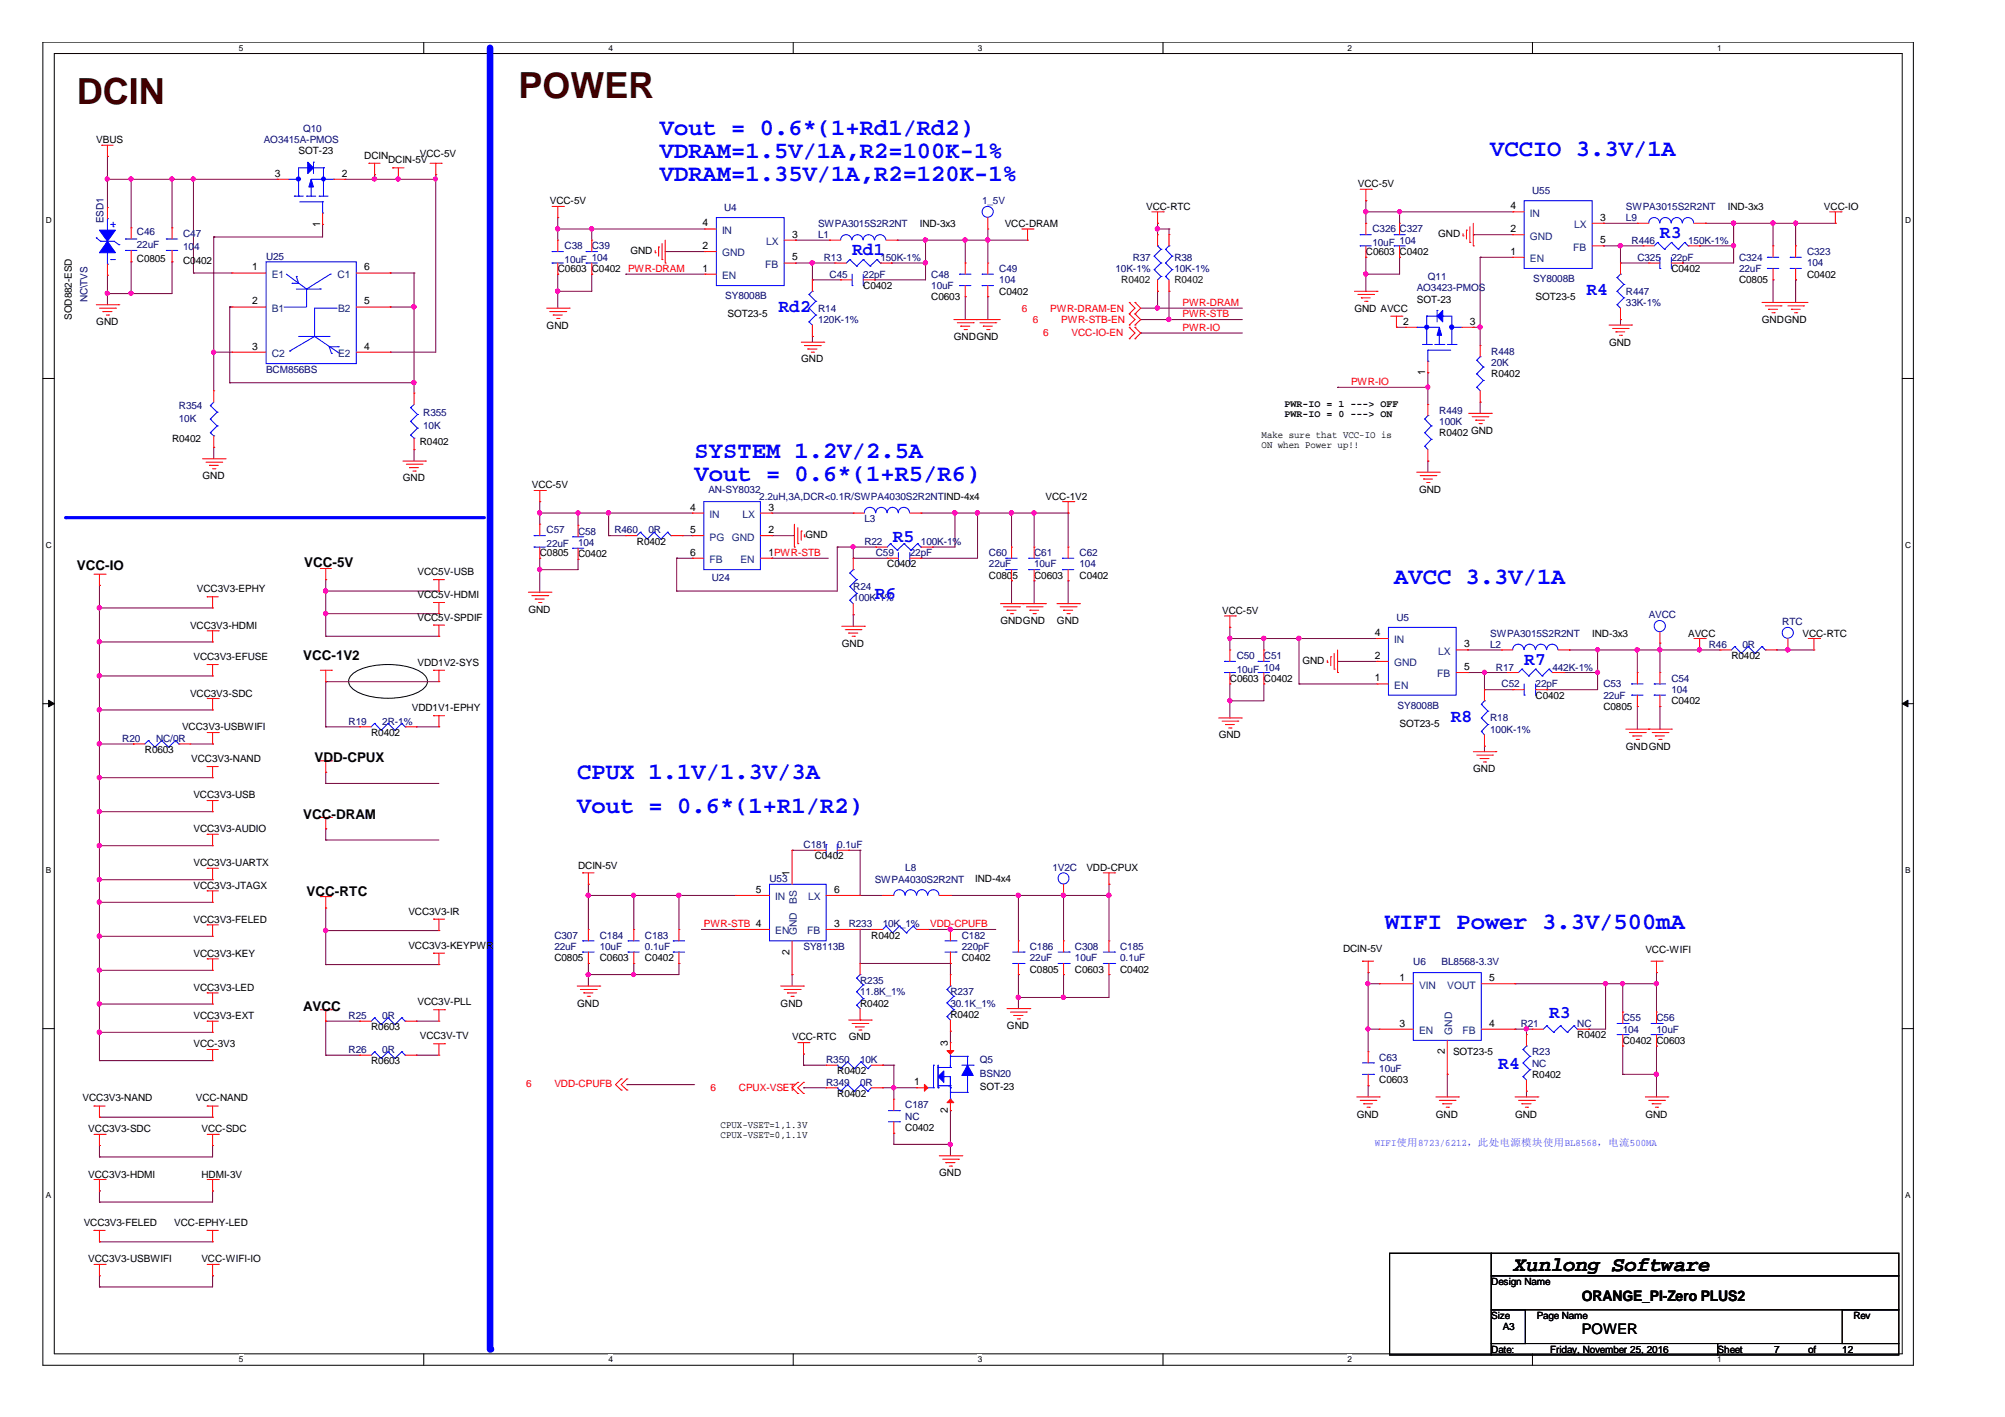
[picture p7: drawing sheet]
<svg xmlns="http://www.w3.org/2000/svg" width="297mm" height="210mm" viewBox="0 0 297 210" stroke-linecap="round" stroke-linejoin="round" font-family="sans-serif">
<defs><g id="words">
<g font-size="5.3" fill="#400000">
<text x="11.4" y="15.3">DCIN</text>
<text x="76.8" y="14.5">POWER</text>
</g>
<g font-size="3.5" fill="#00f">
<text x="97.7" y="20">Vout = 0.6*(1+Rd1/Rd2)</text>
<text x="97.7" y="23.3">VDRAM=1.5V/1A,R2=100K-1%</text>
<text x="220.8" y="23.2">VCCIO 3.3V/1A</text>
<text x="97.7" y="26.9">VDRAM=1.35V/1A,R2=120K-1%</text>
<text x="102.9" y="71.3">Vout = 0.6*(1+R5/R6)</text>
<text x="102.9" y="67.9">SYSTEM 1.2V/2.5A</text>
<text x="206.5" y="86.5">AVCC 3.3V/1A</text>
<text x="85.5" y="115.4">CPUX 1.1V/1.3V/3A</text>
<text x="85.5" y="120.4">Vout = 0.6*(1+R1/R2)</text>
<text x="205.2" y="137.7">WIFI Power 3.3V/500mA</text>
</g>
<text font-size="3" x="224.3" y="188.2">Xunlong Software</text>
<g font-size="2.7" fill="#00f">
<text x="245.9" y="35.3">R3</text>
<text x="126.2" y="37.8">Rd1</text>
<text x="115.3" y="46.2">Rd2</text>
<text x="235" y="43.7">R4</text>
<text x="132.2" y="80.2">R5</text>
<text x="129.6" y="88.8">R6</text>
<text x="225.8" y="98.5">R7</text>
<text x="214.9" y="106.9">R8</text>
<text x="229.5" y="150.8">R3</text>
<text x="222" y="158.4">R4</text>
</g>
<g font-size="2.2">
<text x="234.4" y="197.7">POWER</text>
<text x="234.4" y="192.7">ORANGE_PI-Zero PLUS2</text>
</g>
<g font-size="2">
<text x="11.4" y="84.4">VCC-IO</text>
<text x="45.1" y="84">VCC-5V</text>
<text x="44.9" y="97.8">VCC-1V2</text>
<text x="46.6" y="112.9">VDD-CPUX</text>
<text x="44.9" y="121.3">VCC-DRAM</text>
<text x="45.4" y="132.7">VCC-RTC</text>
<text x="44.9" y="149.8">AVCC</text>
</g>
<g font-size="1.5">
<text x="14.3" y="21.2">VBUS</text>
<text x="44.2" y="22.9">SOT-23</text>
<text x="54" y="23.6">DCIN</text>
<text x="62.2" y="23.2">VCC-5V</text>
<text x="40.7" y="26.2">3</text>
<text x="50.6" y="26.2">2</text>
<text x="57.5" y="24.2">DCIN-5V</text>
<text x="201.2" y="27.7">VCC-5V</text>
<text x="47.4" y="33.6" transform="rotate(-90 47.4 33.6)">1</text>
<text x="81.4" y="30.2">VCC-5V</text>
<text x="104.1" y="33.5">4</text>
<text x="117.3" y="35.2">3</text>
<text x="136.3" y="33.6">IND-3x3</text>
<text x="148.8" y="33.6">VCC-DRAM</text>
<text x="169.8" y="31.1">VCC-RTC</text>
<text x="213.1" y="35.1">GND</text>
<text x="223.8" y="34.4">2</text>
<text x="223.8" y="31">4</text>
<text x="237.1" y="32.7">3</text>
<text x="256" y="31.1">IND-3x3</text>
<text x="270.2" y="31.1">VCC-IO</text>
<text x="20.3" y="38.8">C0805</text>
<text x="27.1" y="39.1">C0402</text>
<text x="37.4" y="40.1">1</text>
<text x="54" y="40.1">6</text>
<text x="82.6" y="40.3">C0603 C0402</text>
<text x="93.4" y="37.6">GND</text>
<text x="104.1" y="40.2">1</text>
<text x="104.1" y="36.9">2</text>
<text x="117.3" y="38.6">5</text>
<text x="202.4" y="37.8">C0603 C0402</text>
<text x="223.8" y="37.7">1</text>
<text x="237.1" y="36">5</text>
<text x="247.6" y="40.3">C0402</text>
<text x="257.6" y="42">C0805</text>
<text x="267.7" y="41.1">C0402</text>
<text x="10.6" y="47.3" transform="rotate(-90 10.6 47.3)">SOD882-ESD</text>
<text x="37.4" y="45.1">2</text>
<text x="54" y="45.1">5</text>
<text x="107.8" y="47">SOT23-5</text>
<text x="127.9" y="42.8">C0402</text>
<text x="138" y="44.5">C0603</text>
<text x="148" y="43.7">C0402</text>
<text x="200.7" y="46.2">GND AVCC</text>
<text x="209.9" y="44.8">SOT-23</text>
<text x="227.5" y="44.5">SOT23-5</text>
<text x="261" y="47.9">GNDGND</text>
<text x="14.3" y="48.2">GND</text>
<text x="37.4" y="51.8">3</text>
<text x="54" y="51.8">4</text>
<text x="81" y="48.7">GND</text>
<text x="118.7" y="53.7">GND</text>
<text x="141.3" y="50.3">GNDGND</text>
<text x="207.9" y="48.1">2</text>
<text x="217.8" y="48.1">3</text>
<text x="238.4" y="51.2">GND</text>
<text x="211.2" y="55.6" transform="rotate(-90 211.2 55.6)">1</text>
<text x="220.9" y="55.9">R0402</text>
<text x="25.5" y="65.5">R0402</text>
<text x="62.2" y="65.9">R0402</text>
<text x="186.9" y="64.8">Make sure that VCC-IO is</text>
<text x="190.3" y="60.3">PWR-IO = 1 ---&gt; OFF</text>
<text x="190.3" y="61.8">PWR-IO = 0 ---&gt; ON</text>
<text x="213.2" y="64.6">R0402 GND</text>
<text x="30" y="71">GND</text>
<text x="59.7" y="71.3">GND</text>
<text x="186.9" y="66.3">ON when Power up!!</text>
<text x="78.8" y="72.3">VCC-5V</text>
<text x="102.2" y="75.6">4</text>
<text x="113.8" y="75.6">3</text>
<text x="154.9" y="74">VCC-1V2</text>
<text x="210.2" y="73">GND</text>
<text x="80" y="82.4">C0805</text>
<text x="85.6" y="82.6">C0402</text>
<text x="94.4" y="80.7">R0402</text>
<text x="102.2" y="79">5</text>
<text x="102.2" y="82.3">6</text>
<text x="113.8" y="79">2</text>
<text x="113.8" y="82.3">1PWR-STB</text>
<text x="119.3" y="79.7">GND</text>
<text x="29.2" y="87.7">VCC3V3-EPHY</text>
<text x="61.8" y="88.6">VCC5V-HDMI</text>
<text x="61.8" y="85.2">VCC5V-USB</text>
<text x="131.4" y="84">C0402</text>
<text x="146.5" y="85.7">C0805</text>
<text x="153.2" y="85.7">C0603</text>
<text x="159.9" y="85.7">C0402</text>
<text x="28.2" y="93.1">VCC3V3-HDMI</text>
<text x="61.8" y="91.9">VCC5V-SPDIF</text>
<text x="78.3" y="90.8">GND</text>
<text x="124.7" y="95.8">GND</text>
<text x="148.2" y="92.4">GNDGND</text>
<text x="156.6" y="92.4">GND</text>
<text x="181.1" y="90.9">VCC-5V</text>
<text x="203.7" y="94.2">4</text>
<text x="216.9" y="95.9">3</text>
<text x="235.9" y="94.3">IND-3x3</text>
<text x="250.1" y="94.3">AVCC</text>
<text x="267" y="94.3">VCC-RTC</text>
<text x="28.7" y="97.8">VCC3V3-EFUSE</text>
<text x="61.8" y="98.7">VDD1V2-SYS</text>
<text x="182.2" y="101">C0603 C0402</text>
<text x="193" y="98.3">GND</text>
<text x="203.7" y="100.9">1</text>
<text x="203.7" y="97.6">2</text>
<text x="216.9" y="99.2">5</text>
<text x="256.5" y="97.6">R0402</text>
<text x="28.2" y="103.2">VCC3V3-SDC</text>
<text x="61" y="105.3">VDD1V1-EPHY</text>
<text x="207.3" y="107.7">SOT23-5</text>
<text x="227.5" y="103.5">C0402</text>
<text x="237.5" y="105.2">C0805</text>
<text x="247.6" y="104.3">C0402</text>
<text x="21.5" y="111.6">R0603</text>
<text x="27" y="108.2">VCC3V3-USBWIFI</text>
<text x="28.3" y="112.9">VCC3V3-NAND</text>
<text x="55" y="109">R0402</text>
<text x="180.6" y="109.4">GND</text>
<text x="240.9" y="111.1">GNDGND</text>
<text x="28.7" y="118.3">VCC3V3-USB</text>
<text x="218.3" y="114.4">GND</text>
<text x="28.7" y="123.3">VCC3V3-AUDIO</text>
<text x="28.7" y="128.3">VCC3V3-UARTX</text>
<text x="28.7" y="131.7">VCC3V3-JTAGX</text>
<text x="85.6" y="128.7">DCIN-5V</text>
<text x="117" y="129.8" transform="rotate(-90 117 129.8)">1</text>
<text x="120.7" y="127.3">C0402</text>
<text x="144.5" y="130.7">IND-4x4</text>
<text x="161" y="129">VDD-CPUX</text>
<text x="28.7" y="136.7">VCC3V3-FELED</text>
<text x="60.5" y="135.5">VCC3V3-IR</text>
<text x="112" y="132.3">5</text>
<text x="123.6" y="137.3">3</text>
<text x="123.6" y="132.3">6</text>
<text x="28.7" y="141.7">VCC3V3-KEY</text>
<text x="60.5" y="140.6">VCC3V3-KEYPWR</text>
<text x="82.1" y="142.4">C0805</text>
<text x="88.9" y="142.4">C0603</text>
<text x="95.5" y="142.4">C0402</text>
<text x="117" y="141.4" transform="rotate(-90 117 141.4)">2</text>
<text x="129.1" y="139">R0402</text>
<text x="142.5" y="142.4">C0402</text>
<text x="199" y="141.1">DCIN-5V</text>
<text x="243.8" y="141.2">VCC-WIFI</text>
<text x="28.7" y="146.7">VCC3V3-LED</text>
<text x="61.8" y="148.9">VCC3V-PLL</text>
<text x="85.5" y="149.1">GND</text>
<text x="115.7" y="149.1">GND</text>
<text x="127.4" y="149.1">R0402</text>
<text x="152.6" y="144.1">C0805</text>
<text x="159.3" y="144.1">C0603</text>
<text x="165.9" y="144.1">C0402</text>
<text x="207.3" y="145.3">1</text>
<text x="220.6" y="145.3">5</text>
<text x="28.7" y="150.9">VCC3V3-EXT</text>
<text x="28.7" y="155.1">VCC-3V3</text>
<text x="55" y="152.6">R0603</text>
<text x="62.2" y="153.9">VCC3V-TV</text>
<text x="117.3" y="154.1">VCC-RTC</text>
<text x="125.7" y="154.1">GND</text>
<text x="140.4" y="155" transform="rotate(-90 140.4 155)">3</text>
<text x="140.8" y="150.8">R0402</text>
<text x="149.2" y="152.5">GND</text>
<text x="207.3" y="152.1">3</text>
<text x="220.6" y="152.1">4</text>
<text x="233.7" y="153.8">R0402</text>
<text x="240.4" y="154.6">C0402 C0603</text>
<text x="55" y="157.7">R0603</text>
<text x="124" y="159.1">R0402</text>
<text x="135.4" y="160.8">1</text>
<text x="145.2" y="161.5">SOT-23</text>
<text x="204.3" y="160.5">C0603</text>
<text x="214" y="156.1" transform="rotate(-90 214 156.1)">2</text>
<text x="215.3" y="156.3">SOT23-5</text>
<text x="227" y="159.7">R0402</text>
<text x="12.2" y="163.2">VCC3V3-NAND</text>
<text x="13.1" y="167.7">VCC3V3-SDC</text>
<text x="29" y="163.2">VCC-NAND</text>
<text x="29.8" y="167.7">VCC-SDC</text>
<text x="106.8" y="167.1">CPUX-VSET=1,1.3V</text>
<text x="124" y="162.5">R0402</text>
<text x="134.1" y="167.5">C0402</text>
<text x="140.4" y="164.9" transform="rotate(-90 140.4 164.9)">2</text>
<text x="201" y="165.5">GND</text>
<text x="212.7" y="165.5">GND</text>
<text x="224.5" y="165.5">GND</text>
<text x="243.8" y="165.5">GND</text>
<text x="106.8" y="168.5">CPUX-VSET=0,1.1V</text>
<text x="13.1" y="174.4">VCC3V3-HDMI</text>
<text x="29.8" y="174.4">HDMI-3V</text>
<text x="139.1" y="174.3">GND</text>
<text x="12.4" y="181.6">VCC3V3-FELED</text>
<text x="25.8" y="181.6">VCC-EPHY-LED</text>
<text x="13.1" y="187">VCC3V3-USBWIFI</text>
<text x="29.8" y="187">VCC-WIFI-IO</text>
<text x="220.9" y="190.3">Design Name</text>
<text x="220.9" y="195.4">Size</text>
<text x="222.6" y="197">A3</text>
<text x="227.7" y="195.4">Page Name</text>
<text x="274.6" y="195.4">Rev</text>
<text x="220.9" y="200.4">Date:</text>
<text x="229.7" y="200.4">Friday, November 25, 2016</text>
<text x="254.5" y="200.4">Sheet</text>
<text x="262.8" y="200.4">7</text>
<text x="267.9" y="200.4">of</text>
<text x="272.9" y="200.4">12</text>
</g>
<g font-size="1.5" fill="#000080">
<text x="39.1" y="21.2">AO3415A-PMOS</text>
<text x="44.9" y="19.5">Q10</text>
<text x="227" y="28.7">U55</text>
<text x="15.3" y="33.1" transform="rotate(-90 15.3 33.1)">ESD1</text>
<text x="20.3" y="34.8">C46</text>
<text x="27.1" y="35.1">C47</text>
<text x="107.3" y="31.3">U4</text>
<text x="121.2" y="35.3">L1</text>
<text x="121.2" y="33.6">SWPA3015S2R2NT</text>
<text x="145.5" y="30.2">1_5V</text>
<text x="203.3" y="34.4">C326 C327</text>
<text x="240.9" y="32.7">L9</text>
<text x="240.9" y="31.1">SWPA3015S2R2NT</text>
<text x="20.3" y="36.8">22uF</text>
<text x="27.1" y="37.1">104</text>
<text x="39.4" y="38.5">U25</text>
<text x="83.7" y="36.9">C38</text>
<text x="83.7" y="39">10uF 104</text>
<text x="87.7" y="36.9">C39</text>
<text x="122" y="38.6">R13</text>
<text x="122.9" y="41.1">C45</text>
<text x="127.9" y="41.1">22pF</text>
<text x="130.4" y="38.6">150K-1%</text>
<text x="138" y="41.1">C48</text>
<text x="148" y="40.3">C49</text>
<text x="148" y="42">104</text>
<text x="165.3" y="40.3">10K-1%</text>
<text x="167.8" y="38.6">R37</text>
<text x="174" y="38.6">R38</text>
<text x="174" y="40.3">10K-1%</text>
<text x="203.3" y="36.5">10uF 104</text>
<text x="211.5" y="41.5">Q11</text>
<text x="227.2" y="41.8">SY8008B</text>
<text x="241.7" y="36.1">R446</text>
<text x="242.6" y="38.6">C325</text>
<text x="247.6" y="38.6">22pF</text>
<text x="250.1" y="36.1">150K-1%</text>
<text x="257.6" y="38.6">C324</text>
<text x="257.6" y="40.3">22uF</text>
<text x="267.7" y="37.8">C323</text>
<text x="267.7" y="39.5">104</text>
<text x="13" y="44.8" transform="rotate(-90 13 44.8)">NC\TVS</text>
<text x="107.4" y="44.3">SY8008B</text>
<text x="121.2" y="46.2">R14</text>
<text x="121.2" y="47.9">120K-1%</text>
<text x="138" y="42.8">10uF</text>
<text x="209.9" y="43.2">AO3423-PMOS</text>
<text x="240.9" y="43.7">R447</text>
<text x="240.9" y="45.3">33K-1%</text>
<text x="220.9" y="52.5">R448</text>
<text x="39.4" y="55.2">BCM856BS</text>
<text x="220.9" y="54.2">20K</text>
<text x="26.5" y="60.6">R354</text>
<text x="26.5" y="62.6">10K</text>
<text x="62.7" y="61.6">R355</text>
<text x="62.7" y="63.6">10K</text>
<text x="213.2" y="61.3">R449</text>
<text x="213.2" y="62.9">100K</text>
<text x="104.9" y="73">AN-SY8032</text>
<text x="112.5" y="74">2.2uH,3A,DCR&lt;0.1R/SWPA4030S2R2NTIND-4x4</text>
<text x="128.1" y="77.4">L3</text>
<text x="81" y="79">C57</text>
<text x="81" y="81">22uF</text>
<text x="85.6" y="79.2">C58</text>
<text x="85.6" y="80.9">104</text>
<text x="91" y="79">R460</text>
<text x="96.1" y="79">0R</text>
<text x="128.1" y="80.7">R22</text>
<text x="129.8" y="82.4">C59</text>
<text x="134.8" y="82.4">22pF</text>
<text x="136.4" y="80.7">100K-1%</text>
<text x="146.5" y="82.4">C60</text>
<text x="153.2" y="82.4">C61</text>
<text x="159.9" y="82.4">C62</text>
<text x="105.5" y="86.1">U24</text>
<text x="126.4" y="87.4">R24</text>
<text x="126.4" y="89.1">100K-1%</text>
<text x="146.5" y="84">22uF</text>
<text x="153.2" y="84">10uF</text>
<text x="159.9" y="84">104</text>
<text x="206.9" y="91.9">U5</text>
<text x="220.8" y="95.9">L2</text>
<text x="220.8" y="94.3">SWPA3015S2R2NT</text>
<text x="244.3" y="91.6">AVCC</text>
<text x="253.2" y="95.9">R46</text>
<text x="258.1" y="95.9">0R</text>
<text x="264" y="92.6">RTC</text>
<text x="183.2" y="97.6">C50</text>
<text x="183.2" y="99.6">10uF 104</text>
<text x="187.2" y="97.6">C51</text>
<text x="221.6" y="99.3">R17</text>
<text x="222.5" y="101.8">C52</text>
<text x="227.5" y="101.8">22pF</text>
<text x="230" y="99.3">442K-1%</text>
<text x="237.5" y="101.8">C53</text>
<text x="247.6" y="101">C54</text>
<text x="51.6" y="107.4">R19</text>
<text x="56.6" y="107.4">2R-1%</text>
<text x="207.1" y="105">SY8008B</text>
<text x="220.8" y="106.9">R18</text>
<text x="237.5" y="103.5">22uF</text>
<text x="247.6" y="102.7">104</text>
<text x="18.1" y="109.9">R20</text>
<text x="23.1" y="109.9">NC/0R</text>
<text x="220.8" y="108.5">100K-1%</text>
<text x="119" y="125.6">C181</text>
<text x="124" y="125.6">0.1uF</text>
<text x="114" y="130.7">U53</text>
<text x="129.6" y="130.8">SWPA4030S2R2NT</text>
<text x="134.1" y="129">L8</text>
<text x="155.9" y="129">1V2C</text>
<text x="125.7" y="137.3">R233</text>
<text x="130.8" y="137.3">10K_1%</text>
<text x="82.1" y="139">C307</text>
<text x="82.1" y="140.7">22uF</text>
<text x="88.9" y="139">C184</text>
<text x="88.9" y="140.7">10uF</text>
<text x="95.5" y="139">C183</text>
<text x="95.5" y="140.7">0.1uF</text>
<text x="119" y="140.7">SY8113B</text>
<text x="142.5" y="139">C182</text>
<text x="142.5" y="140.7">220pF</text>
<text x="152.6" y="140.7">C186</text>
<text x="152.6" y="142.4">22uF</text>
<text x="159.3" y="140.7">C308</text>
<text x="159.3" y="142.4">10uF</text>
<text x="165.9" y="140.7">C185</text>
<text x="165.9" y="142.4">0.1uF</text>
<text x="209.4" y="142.9">U6</text>
<text x="213.6" y="142.9">BL8568-3.3V</text>
<text x="127.4" y="145.7">R235</text>
<text x="127.4" y="147.4">11.8K_1%</text>
<text x="140.8" y="147.4">R237</text>
<text x="140.8" y="149.1">30.1K_1%</text>
<text x="51.6" y="156">R26</text>
<text x="51.6" y="150.9">R25</text>
<text x="56.6" y="156">0R</text>
<text x="56.6" y="150.9">0R</text>
<text x="225.3" y="152.1">R21</text>
<text x="233.7" y="152.1">NC</text>
<text x="240.4" y="151.3">C55</text>
<text x="240.4" y="153">104</text>
<text x="245.4" y="151.3">C56</text>
<text x="245.4" y="153">10uF</text>
<text x="122.4" y="157.5">R350</text>
<text x="122.4" y="160.8">R349</text>
<text x="127.4" y="157.5">10K</text>
<text x="127.4" y="160.8">0R</text>
<text x="145.2" y="157.5">Q5</text>
<text x="145.2" y="159.5">BSN20</text>
<text x="204.3" y="157.2">C63</text>
<text x="204.3" y="158.8">10uF</text>
<text x="227" y="156.3">R23</text>
<text x="227" y="158">NC</text>
<text x="134.1" y="164.2">C187</text>
<text x="134.1" y="165.9">NC</text>
</g>
<g font-size="1.5" fill="#004080">
<text x="107" y="34.6">IN</text>
<text x="226.7" y="35.5">GND</text>
<text x="226.7" y="32.1">IN</text>
<text x="233.2" y="33.8">LX</text>
<text x="40.3" y="41.2">E1</text>
<text x="50" y="41.2">C1</text>
<text x="107" y="41.3">EN</text>
<text x="107" y="38">GND</text>
<text x="113.4" y="39.7">FB</text>
<text x="113.5" y="36.3">LX</text>
<text x="226.7" y="38.8">EN</text>
<text x="233.1" y="37.1">FB</text>
<text x="40.3" y="46.2">B1</text>
<text x="50.1" y="46.2">B2</text>
<text x="40.3" y="52.9">C2</text>
<text x="50.1" y="52.9">E2</text>
<text x="105.1" y="76.7">IN</text>
<text x="110" y="76.7">LX</text>
<text x="105.1" y="80.1">PG</text>
<text x="105.1" y="83.4">FB</text>
<text x="108.4" y="80.1">GND</text>
<text x="109.7" y="83.4">EN</text>
<text x="206.5" y="95.3">IN</text>
<text x="206.5" y="98.7">GND</text>
<text x="212.9" y="100.3">FB</text>
<text x="213.1" y="97">LX</text>
<text x="206.5" y="102">EN</text>
<text x="114.9" y="133.4">IN</text>
<text x="118.1" y="133.9" transform="rotate(-90 118.1 133.9)">BS</text>
<text x="119.7" y="133.4">LX</text>
<text x="114.9" y="138.4">EN</text>
<text x="118.1" y="138.5" transform="rotate(-90 118.1 138.5)">GND</text>
<text x="119.6" y="138.4">FB</text>
<text x="210.2" y="146.4">VIN</text>
<text x="214.4" y="146.4">VOUT</text>
<text x="210.2" y="153.2">EN</text>
<text x="215.1" y="153.3" transform="rotate(-90 215.1 153.3)">GND</text>
<text x="216.7" y="153.2">FB</text>
</g>
<g font-size="1.5" fill="#f00">
<text x="93" y="40.3">PWR-DRAM</text>
<text x="151.4" y="46.2">6</text>
<text x="153" y="47.9">6</text>
<text x="155.6" y="46.2">PWR-DRAM-EN</text>
<text x="157.2" y="47.9">PWR-STB-EN</text>
<text x="175.2" y="45.3">PWR-DRAM</text>
<text x="175.2" y="47">PWR-STB</text>
<text x="154.6" y="49.8">6</text>
<text x="158.7" y="49.8">VCC-IO-EN</text>
<text x="175.2" y="49">PWR-IO</text>
<text x="200.2" y="57">PWR-IO</text>
<text x="104.3" y="137.3">PWR-STB 4</text>
<text x="137.8" y="137.3">VDD-CPUFB</text>
<text x="77.9" y="161">6</text>
<text x="82.1" y="161">VDD-CPUFB</text>
<text x="105.3" y="161.7">6</text>
<text x="109.5" y="161.7">CPUX-VSET</text>
</g>
<g font-size="1.5" fill="#004000">
<text x="166.1" y="42">R0402</text>
<text x="174" y="42">R0402</text>
</g>
<text font-size="1.5" fill="#8000ff" x="203.7" y="169.8">WIFI使用8723/6212，此处电源模块使用BL8568，电流500MA</text>
<g font-size="1.2">
<text x="35.4" y="7.5">5</text>
<text x="90.1" y="7.5">4</text>
<text x="144.9" y="7.5">3</text>
<text x="199.6" y="7.5">2</text>
<text x="254.4" y="7.5">1</text>
<text x="6.8" y="33.1">D</text>
<text x="282.2" y="33.1">D</text>
<text x="6.8" y="81.2">C</text>
<text x="282.2" y="81.2">C</text>
<text x="6.8" y="129.4">B</text>
<text x="282.2" y="129.4">B</text>
<text x="6.8" y="177.5">A</text>
<text x="282.2" y="177.5">A</text>
<text x="35.4" y="201.8">5</text>
<text x="90.1" y="201.8">4</text>
<text x="144.9" y="201.8">3</text>
<text x="199.6" y="201.8">2</text>
<text x="254.4" y="201.8">1</text>
</g>
</g></defs>
<path d="M6.3 6.2h277.2v196h-277.2zM8 7.9h273.8v192.6h-273.8z" fill="none" stroke="#000" stroke-width=".15"/>
<g fill="#fff">
<path d="M35.4 6.4h.6v1.4h-.6z"/>
<path d="M35.4 200.7h.6v1.4h-.6z"/>
</g>
<path d="M62.8 6.2v1.7M62.8 200.5v1.7" fill="none" stroke="#000" stroke-width=".15"/>
<g fill="#fff">
<path d="M90.1 6.4h.7v1.4h-.7z"/>
<path d="M90.1 200.7h.7v1.4h-.7z"/>
</g>
<path d="M117.5 6.2v1.7M117.5 200.5v1.7" fill="none" stroke="#000" stroke-width=".15"/>
<g fill="#fff">
<path d="M144.9 6.4h.6v1.4h-.6z"/>
<path d="M144.9 200.7h.6v1.4h-.6z"/>
</g>
<path d="M172.3 6.2v1.7M172.3 200.5v1.7" fill="none" stroke="#000" stroke-width=".15"/>
<g fill="#fff">
<path d="M199.6 6.4h.7v1.4h-.7z"/>
<path d="M199.6 200.7h.7v1.4h-.7z"/>
</g>
<path d="M227 6.2v1.7M227 200.5v1.7" fill="none" stroke="#000" stroke-width=".15"/>
<g fill="#fff">
<path d="M254.4 6.4h.6v1.4h-.6z"/>
<path d="M254.4 200.7h.6v1.4h-.6z"/>
<path d="M6.8 31.9h.8v1.4h-.8z"/>
<path d="M282.2 31.9h.9v1.4h-.9z"/>
<path d="M6.8 80.1h.8v1.4h-.8z"/>
<path d="M282.2 80.1h.9v1.4h-.9z"/>
</g>
<path d="M6.3 56.1h1.7M281.8 56.1h1.7" fill="none" stroke="#000" stroke-width=".15"/>
<g fill="#fff">
<path d="M6.8 128.2h.7v1.4h-.7z"/>
<path d="M282.2 128.2h.8v1.4h-.8z"/>
</g>
<path d="M6.3 104.2h1.7M281.8 104.2h1.7" fill="none" stroke="#000" stroke-width=".15"/>
<g fill="#000" stroke="#000" stroke-width=".15">
<path d="M7.2 103.7l.8 .5-.8 .5z" fill-rule="evenodd"/>
<path d="M281.8 104.2l.9-.5v1z" fill-rule="evenodd"/>
</g>
<g fill="#fff">
<path d="M6.8 176.4h.7v1.4h-.7z"/>
<path d="M282.2 176.4h.8v1.4h-.8z"/>
</g>
<path d="M6.3 152.4h1.7M281.8 152.4h1.7" fill="none" stroke="#000" stroke-width=".15"/>
<path d="M9.7 76.7h62.1" fill="none" stroke="#00f" stroke-width=".47"/>
<circle cx="9.7" cy="76.7" r=".23" fill="#00f"/>
<path d="M72.6 7.1v192.8" fill="none" stroke="#00f" stroke-width=".97"/>
<circle cx="72.6" cy="199.9" r=".49" fill="#00f"/>
<path d="M52 100.1a6.8 6.8 0 0 1 4.4-1.6 10.3 10.3 0 0 1 6.1 1.2 1.39 1.39 0 0 1 .8 1.2 1.39 1.39 0 0 1-.8 1.3 10.7 10.7 0 0 1-8 .9 4.3 4.3 0 0 1-2.8-1.7l-.1-.5 .1-.4zM205.9 185.6h15v15.1h-15zM220.9 185.6h60.4v3.4h-60.4zM220.9 189h60.4v5h-60.4zM220.9 194h5.1v5h-5.1zM220.9 199h33.6v1.7h-33.6zM254.5 199h26.8v1.7h-26.8zM272.9 194h8.4v5h-8.4z" fill="none" stroke="#000" stroke-width=".15"/>
<g fill="none" stroke="#800040" stroke-width=".15">
<path d="M15.9 23.2h.1M15.9 26.6h.1M15.9 23.2v7.5M15.9 26.6h25.2M19.4 26.6h.1M19.4 38.8h.1M19.4 26.6v7.2M19.4 38.8v4.7M25.5 26.6h.1M25.5 38.8h.1M25.5 26.6v7.2M25.5 38.8v4.7h-9.6"/>
<path d="M28.7 26.6h.1M28.7 26.6v13.8M31.7 35.1h.1M31.7 35.1v22.8M47.8 33.2h.1M47.8 33.2v1.9h-16.1M51.1 26.6h13.5M55.5 26.6h.1M55.5 25.9h.1M55.5 25.9v.7M59 26.6h.1M64.6 26.6h.1"/>
<path d="M64.6 25.9h.1M64.6 25.9v26.3h-6.8M82.6 33.9h.1M82.6 32.2h.1M82.6 32.2v3.4M82.6 33.9h21.8M87.7 33.9h.1M87.7 33.9v1.7M98.6 37.3h.1M98.6 37.3h5.8M117.9 35.6h.1M117.9 39h.1"/>
<path d="M117.9 35.6h5M117.9 39h5.8M120.4 39h.1M120.4 39v2.5M132.1 39h.1M132.1 39h5M132.9 35.6h.1M132.9 35.6h19.3M137.1 35.6h.1M137.1 39h.1M137.1 35.6v5.9h-7.5M143 35.6h.1"/>
<path d="M143 35.6v3.4M146.3 35.6h.1M146.3 33.9v5.1M171.5 33.9h.1M171.5 33.1h.1M171.5 33.9h1.7M171.5 33.1v1.7M173.2 33.9h.1M173.2 33.9v.9M202.4 31.4h.1M202.4 29.7h.1M202.4 38.1h.1"/>
<path d="M202.4 31.4h21.7M202.4 29.7v3.4M202.4 38.1v5.1M207.3 31.4h.1M207.3 38.1h.1M207.3 38.1v2.5h-4.9M207.3 31.4v1.7M218.3 34.8h.1M218.3 34.8h5.8M219.3 38.1h.1M219.3 38.1h4.8M219.3 38.1v13.1"/>
<path d="M237.5 36.4h.1M237.5 33.1h.1M237.5 33.1h5.1M237.5 36.4h5.9M240.1 36.4h.1M240.1 39h.1M240.1 39h4.2M240.1 36.4v2.6M249.3 39h.1M251.8 36.4h.1M251.8 36.4h5M252.6 33.1h.1"/>
<path d="M252.6 33.1h19.3M256.8 33.1h.1M256.8 36.4h.1M256.8 33.1v5.9h-7.5M262.7 33.1h.1M262.7 33.1v3.3M266 33.1h.1M266 33.1v3.3M271.9 33.1h.1M15.9 40.8h.1M15.9 43.5h.1M15.9 40.8v4.3"/>
<path d="M19.4 43.5h.1M28.7 40.4h.1M28.7 40.4h5.7M31.7 52.2h.1M31.7 52.2h2.7M34 45.5h.1M34 56.7h.1M34 45.5h.4M34 45.5v11.2M34 56.7h27.3M57.8 52.2h.1M57.8 40.4h.1"/>
<path d="M57.8 45.5h.1M57.8 40.4h3.5M57.8 45.5h3.5M61.3 40.4h.1M61.3 45.5h.1M61.3 56.7h.1M61.3 40.4v17.8M82.6 43.2h.1M82.6 40.6h.1M82.6 40.6v5M87.7 40.6h.1M87.7 40.6v2.6h-5.1"/>
<path d="M92.7 40.6h.1M92.7 40.6h11.7M120.4 49.8h.1M120.4 41.5h.1M120.4 49.8v.9M120.4 41.5h4.1M129.6 41.5h.1M143 44h.1M143 44v3.3M146.3 44h.1M146.3 44v3.3M169 47.3h.1"/>
<path d="M169 49.3h.1M169 45.6h15.1M169 47.3h15.1M169 49.3h15.1M171.5 45.6h.1M171.5 43.2h.1M171.5 43.2v2.4M173.2 47.3h.1M173.2 43.2h.1M173.2 43.2v4.1M198.2 57.4h.1M198.2 57.4h13.3"/>
<path d="M202.4 40.6h.1M206.9 48.5h.1M206.9 48.5h1.3M211.5 55.2h.1M211.5 57.4h.1M211.5 55.2v4.7M218.3 48.5h.1M218.3 48.5h1M219.3 48.5h.1M219.3 59.6h.1M219.3 59.6v1.6M240.1 47.3h.1"/>
<path d="M240.1 47.3v.8M262.7 41.5h.1M262.7 41.5v3.3M266 41.5h.1M266 41.5v3.3M31.7 66.3h.1M31.7 66.3v1.7M61.3 66.6h.1M61.3 66.6v1.7M80 74.3h.1M80 76h.1M80 74.3v3.4"/>
<path d="M80 76h22.6M85.6 76h.1M85.6 76v1.8M90.2 79.3h.1M90.2 76h.1M90.2 79.3h2.5M90.2 76v3.3M101.1 79.3h.1M101.1 79.3h1.5M114.3 79.3h.1M114.3 76h.1M114.3 76h12.1"/>
<path d="M114.3 79.3h3.4M136.4 76h.1M136.4 76h21.8M141.5 76h.1M141.5 76v5h-3.4M144.8 76h.1M144.8 76v6.7h-8.4M149.9 76h.1M149.9 76v5M153.2 76h.1M153.2 76v5M158.2 76h.1"/>
<path d="M158.2 76v5M211.5 68.3h.1M211.5 68.3v1.6M14.7 90.1h.1M14.7 95.1h.1M14.7 86.7h.1M14.7 90.1h16.8M14.7 95.1h16.8M14.7 86.7v70.4M48.3 90.9h.1M48.3 94.2h.1M48.3 87.6h.1"/>
<path d="M48.3 85.9h.1M48.3 90.9h16.7M48.3 85.9v8.3M48.3 94.2h16.7M48.3 87.6h16.7M80 84.4h.1M80 82.7h.1M80 82.7v5M85.6 82.9h.1M85.6 82.9v1.5h-5.6M100.2 82.7h.1M100.2 87.6h.1"/>
<path d="M100.2 82.7h2.4M100.2 82.7v4.9M114.3 82.7h.1M114.3 82.7h8.4M124 81h.1M124 81v6.6h-23.8M124 81h5.8M126.4 81h.1M126.4 91.1h.1M126.4 82.7h.1M126.4 82.7h5M126.4 81v1.7"/>
<path d="M126.4 91.1v1.7M136.4 82.7h.1M138.1 81h.1M149.9 86h.1M149.9 86v3.4M153.2 86h.1M153.2 86v3.4M158.2 86h.1M158.2 86v3.4M182.2 94.6h.1M182.2 92.9h.1M182.2 94.6h21.8"/>
<path d="M182.2 92.9v3.4M187.2 94.6h.1M187.2 94.6v1.7M192.4 94.6h.1M192.4 94.6v6.7M198.2 98h.1M198.2 98h5.8M217.4 99.6h.1M217.4 96.3h.1M217.4 96.3h5.1M217.4 99.6h5.9M219.9 99.6h.1"/>
<path d="M219.9 99.6v2.6M231.7 99.6h.1M231.7 99.6h5M232.5 96.3h.1M232.5 96.3h22.3M236.7 96.3h.1M236.7 99.6h.1M236.7 96.3v5.9h-7.5M242.6 96.3h.1M242.6 96.3v3.3M245.9 96.3h.1M245.9 95.3h.1"/>
<path d="M245.9 95.3v4.3M251.8 96.3h.1M263.2 96.3h.1M263.2 96.3h5.5M264.9 96.3h.1M14.7 100.1h.1M14.7 105.2h.1M14.7 110.2h.1M14.7 115.2h.1M14.7 100.1h16.8M14.7 105.2h16.8M14.7 115.2h16.8"/>
<path d="M14.7 110.2h5.1M19.8 110.2h.1M28.2 110.2h3.3M31.5 110.2h.1M48.3 101h.1M48.3 107.7h.1M48.3 116h.1M48.3 114.4h.1M48.3 101v6.7M48.3 114.4v1.6M48.3 101h16.7M48.3 107.7h5"/>
<path d="M48.3 116h16.7M61.7 107.7h.1M61.7 107.7h3.3M182.2 103.8h.1M182.2 101.3h.1M182.2 101.3v5.1M187.2 101.3h.1M187.2 101.3v2.5h-5M192.4 101.3h.1M192.4 101.3h11.6M219.9 110.5h.1M219.9 102.2h.1"/>
<path d="M219.9 110.5v.9M219.9 102.2h4.2M229.2 102.2h.1M242.6 104.7h.1M242.6 104.7v3.3M245.9 104.7h.1M245.9 104.7v3.3M14.7 120.2h.1M14.7 138.7h.1M14.7 125.3h.1M14.7 130.3h.1M14.7 133.7h.1"/>
<path d="M14.7 120.2h16.8M14.7 138.7h16.8M14.7 125.3h16.8M14.7 130.3h16.8M14.7 133.7h16.8M48.3 134.5h.1M48.3 122.8h.1M48.3 137.9h.1M48.3 124.4h.1M48.3 122.8v1.6M48.3 134.5v8.4M48.3 137.9h16.7"/>
<path d="M48.3 124.4h16.7M87.2 131h.1M87.2 132.6h.1M87.2 132.6h21.8M87.2 131v6.7M93.9 132.6h.1M93.9 132.6v5.1M100.6 132.6h.1M100.6 132.6v5.1M103.9 137.7h.1M103.9 137.7h5.1M117.3 126h.1"/>
<path d="M117.3 126h3.4M125.7 126h.1M125.7 126h1.7M127.4 132.6h.1M127.4 126h.1M127.4 137.7h.1M127.4 132.6h3.4M127.4 126v6.6M127.4 137.7v5M127.4 137.7h1.7M137.5 137.7h.1M137.5 137.7h10"/>
<path d="M140.8 132.6h.1M140.8 137.7h.1M140.8 132.6h23.5M150.9 132.6h.1M150.9 132.6v6.8M157.6 132.6h.1M157.6 132.6v6.8M164.3 132.6h.1M164.3 131h.1M164.3 131v8.4M14.7 143.7h.1M14.7 148.7h.1"/>
<path d="M14.7 152.9h.1M14.7 157.1h.1M14.7 143.7h16.8M14.7 148.7h16.8M14.7 152.9h16.8M14.7 157.1h16.8M48.3 142.9h.1M48.3 151.3h.1M48.3 156.3h.1M48.3 151.3v5M48.3 142.9h16.7M48.3 151.3h5"/>
<path d="M48.3 156.3h5M61.7 151.3h.1M61.7 156.3h.1M61.7 151.3h3.3M61.7 156.3h3.3M87.2 144.4h.1M87.2 142.7h.1M87.2 142.7v3.4M93.9 144.4h.1M93.9 142.7h.1M93.9 142.7v1.7M100.6 142.7h.1"/>
<path d="M100.6 142.7v1.7h-13.4M117.3 144.4h.1M117.3 144.4v1.7M119 157.8h.1M119 156.1h.1M119 157.8h3.4M119 156.1v1.7M127.4 142.7h.1M127.4 142.7h13.4M130.8 157.8h.1M130.8 157.8h1.6M132.4 157.8h.1"/>
<path d="M132.4 157.8v5M140.8 152.8h.1M140.8 142.7h.1M140.8 142.7v1.7M140.8 152.8v1.6M150.9 147.8h.1M150.9 144.4h.1M150.9 144.4v5M157.6 147.8h.1M157.6 144.4h.1M157.6 144.4v3.4M164.3 144.4h.1"/>
<path d="M164.3 144.4v3.4h-13.4M202.7 145.7h.1M202.7 144.1h.1M202.7 152.5h.1M202.7 145.7h1.6M202.7 152.5h1.6M202.7 144.1v11.7M214.4 159.1h.1M214.4 159.1v3.4M224.5 152.5h.1M224.5 145.7h.1M224.5 145.7h20.9"/>
<path d="M224.5 152.5h2.5M226.1 152.5h.1M226.1 152.5v.8M235.4 152.5h.1M237.9 145.7h.1M237.9 145.7v6.8h-2.5M240.4 155h.1M240.4 145.7h.1M240.4 159.1h.1M240.4 145.7v4.2M240.4 155v4.1M240.4 159.1h5"/>
<path d="M245.4 144.1h.1M245.4 159.1h.1M245.4 145.7h.1M245.4 155h.1M245.4 144.1v5.8M245.4 155v7.5M14.7 165.5h.1M14.7 169.7h.1M14.7 171.4h.1M14.7 178.1h.1M14.7 176.4h.1M14.7 169.7v1.7"/>
<path d="M14.7 176.4v1.7M14.7 165.5h16.8M31.5 169.7h.1M31.5 176.4h.1M31.5 169.7v1.7h-16.8M31.5 176.4v1.7h-16.8M92.9 160.7h.1M92.9 160.7h10M119 161.1h.1M119 161.1h3.4M130.8 161.1h.1M130.8 161.1h5"/>
<path d="M132.4 161.1h.1M132.4 169.5h.1M132.4 167.9h.1M132.4 169.5h8.4M132.4 167.9v1.6M140.8 164.5h.1M140.8 169.5h.1M140.8 164.5v6.7M202.7 160.8h.1M202.7 160.8v1.7M226.1 161.6h.1M226.1 161.6v.9"/>
<path d="M14.7 184h.1M14.7 190.6h.1M14.7 189h.1M14.7 189v1.6M14.7 184h16.8M31.5 189h.1M31.5 189v1.6h-16.8"/>
</g>
<g fill="#f0f" stroke="#f0f" stroke-width=".15">
<circle cx="14.7" cy="100.1" r=".32"/>
<circle cx="14.7" cy="90" r=".32"/>
<circle cx="14.7" cy="95.1" r=".32"/>
<circle cx="48.2" cy="90.9" r=".32"/>
<circle cx="48.2" cy="87.5" r=".32"/>
<circle cx="14.7" cy="105.1" r=".32"/>
<circle cx="14.7" cy="110.2" r=".32"/>
<circle cx="14.7" cy="115.2" r=".32"/>
<circle cx="14.7" cy="120.2" r=".32"/>
<circle cx="48.2" cy="137.8" r=".32"/>
<circle cx="14.7" cy="143.7" r=".32"/>
<circle cx="14.7" cy="148.7" r=".32"/>
<circle cx="14.7" cy="133.6" r=".32"/>
<circle cx="14.7" cy="130.3" r=".32"/>
<circle cx="14.7" cy="125.3" r=".32"/>
<circle cx="14.7" cy="138.7" r=".32"/>
<circle cx="82.6" cy="43.1" r=".32"/>
<circle cx="87.6" cy="33.9" r=".32"/>
<circle cx="146.3" cy="35.5" r=".32"/>
<circle cx="137.1" cy="38.9" r=".32"/>
<circle cx="143" cy="35.5" r=".32"/>
<circle cx="137.1" cy="35.5" r=".32"/>
<circle cx="120.3" cy="38.9" r=".32"/>
<circle cx="82.6" cy="33.9" r=".32"/>
<circle cx="242.5" cy="96.3" r=".32"/>
<circle cx="236.7" cy="96.3" r=".31"/>
<circle cx="251.8" cy="96.3" r=".32"/>
<circle cx="245.9" cy="96.3" r=".32"/>
<circle cx="219.9" cy="99.6" r=".31"/>
<circle cx="236.7" cy="99.6" r=".31"/>
<circle cx="187.2" cy="94.6" r=".32"/>
<circle cx="182.2" cy="94.6" r=".31"/>
<circle cx="182.2" cy="103.8" r=".31"/>
<circle cx="171.5" cy="45.6" r=".32"/>
<circle cx="173.2" cy="47.3" r=".32"/>
<circle cx="171.5" cy="33.9" r=".32"/>
<circle cx="14.7" cy="152.9" r=".32"/>
<circle cx="264.9" cy="96.3" r=".32"/>
<circle cx="192.4" cy="94.6" r=".32"/>
<circle cx="150.9" cy="132.6" r=".32"/>
<circle cx="87.1" cy="132.6" r=".32"/>
<circle cx="100.6" cy="132.6" r=".32"/>
<circle cx="93.8" cy="132.6" r=".31"/>
<circle cx="87.2" cy="144.4" r=".31"/>
<circle cx="93.9" cy="144.4" r=".3"/>
<circle cx="140.8" cy="137.7" r=".32"/>
<circle cx="164.3" cy="132.6" r=".32"/>
<circle cx="157.5" cy="132.6" r=".32"/>
<circle cx="157.5" cy="147.7" r=".32"/>
<circle cx="150.9" cy="147.7" r=".32"/>
<circle cx="132.4" cy="161.1" r=".31"/>
<circle cx="140.8" cy="169.5" r=".31"/>
<circle cx="15.9" cy="26.5" r=".31"/>
<circle cx="55.5" cy="26.5" r=".31"/>
<circle cx="19.4" cy="26.5" r=".31"/>
<circle cx="25.5" cy="26.5" r=".31"/>
<circle cx="28.6" cy="26.5" r=".31"/>
<circle cx="64.5" cy="26.5" r=".3"/>
<circle cx="31.7" cy="52.2" r=".31"/>
<circle cx="61.3" cy="45.5" r=".32"/>
<circle cx="61.3" cy="56.7" r=".32"/>
<circle cx="15.9" cy="43.4" r=".31"/>
<circle cx="19.4" cy="43.4" r=".31"/>
<circle cx="262.7" cy="33" r=".32"/>
<circle cx="266" cy="33" r=".31"/>
<circle cx="240" cy="36.4" r=".32"/>
<circle cx="256.8" cy="36.4" r=".32"/>
<circle cx="256.8" cy="33" r=".32"/>
<circle cx="202.3" cy="31.4" r=".32"/>
<circle cx="202.3" cy="40.6" r=".32"/>
<circle cx="207.3" cy="31.4" r=".31"/>
<circle cx="219.3" cy="48.5" r=".32"/>
<circle cx="211.5" cy="57.3" r=".31"/>
<circle cx="59" cy="26.5" r=".31"/>
<circle cx="226.1" cy="152.4" r=".31"/>
<circle cx="202.6" cy="145.7" r=".31"/>
<circle cx="245.4" cy="159.1" r=".32"/>
<circle cx="237.8" cy="145.7" r=".32"/>
<circle cx="202.7" cy="152.4" r=".3"/>
<circle cx="245.4" cy="145.7" r=".32"/>
<circle cx="240.4" cy="145.7" r=".31"/>
<circle cx="79.9" cy="84.4" r=".32"/>
<circle cx="126.4" cy="81" r=".31"/>
<circle cx="149.8" cy="76" r=".32"/>
<circle cx="144.8" cy="76" r=".32"/>
<circle cx="85.6" cy="76" r=".31"/>
<circle cx="153.2" cy="76" r=".32"/>
<circle cx="90.1" cy="76" r=".32"/>
<circle cx="141.5" cy="76" r=".32"/>
<circle cx="79.9" cy="76" r=".32"/>
</g>
<g fill="none" stroke="#f00" stroke-width=".15">
<path d="M15.1 21.5h.1M15.1 21.5h1.7M15.9 23.2h.1M15.9 30.7h.1M15.9 21.5v1.7M15.9 30.7v1.7M15.9 39.1v1.7M19.4 38.8h.1M19.4 33.8h.1M19.4 33.8v1.6M19.4 37.1v1.7M25.5 38.8h.1"/>
<path d="M25.5 33.8h.1M25.5 33.8v1.6M25.5 37.1v1.7M41.1 26.6h.1M41.1 26.6h1.7M47.8 33.2h.1M47.8 31.6v1.6M49.4 26.6h1.7M51.1 26.6h.1M54.7 24.2h.1M54.7 24.2h1.6M55.5 25.9h.1"/>
<path d="M55.5 24.2v1.7M58.2 24.9h.1M58.2 24.9h1.7M59 26.6h.1M59 24.9v1.7M63.7 24.2h1.7M64.6 25.9h.1M64.6 24.2v1.7M65.4 24.2h.1M81.8 30.6h1.7M82.6 32.2h.1M82.6 35.6h.1"/>
<path d="M82.6 30.6v1.6M82.6 35.6v1.7M82.6 39v1.6M83.5 30.6h.1M87.7 35.6h.1M87.7 35.6v1.7M87.7 39v1.6M97.1 37.4h.1M97.1 37.1v.3M97.6 36.6h.1M97.6 36.6v1.3M98.1 38.5h.1"/>
<path d="M98.1 36.1v2.4M98.6 39h.1M98.6 35.6v3.4M104.4 37.3h.1M104.4 33.9h.1M104.4 33.9h1.7M104.4 37.3h1.7M116.2 39h1.7M116.2 35.6h1.7M117.9 35.6h.1M117.9 39h.1M122.9 35.6h.1"/>
<path d="M122.9 35.6h1.6M123.7 39h.1M123.7 39h1.7M130.4 39h1.7M131.3 35.6h1.6M132.1 39h.1M132.9 35.6h.1M143 39h.1M143 39v1.6M146.3 39h.1M146.3 33.9h.1M146.3 32.2v1.7"/>
<path d="M146.3 39v1.6M151.4 33.9h1.6M152.2 35.6h.1M152.2 33.9v1.7M153 33.9h.1M170.6 31.4h1.7M171.5 33.1h.1M171.5 34.8h.1M171.5 31.4v1.7M171.5 34.8v1.6M172.3 31.4h.1M173.2 34.8h.1"/>
<path d="M173.2 34.8v1.6M201.5 28h1.7M202.4 29.7h.1M202.4 33.1h.1M202.4 38.1h.1M202.4 28v1.7M202.4 33.1v1.7M202.4 36.4v1.7M203.2 28h.1M207.3 33.1h.1M207.3 38.1h.1M207.3 33.1v1.7"/>
<path d="M207.3 36.4v1.7M216.7 34.9h.1M216.7 34.6v.3M217.3 34.1h.1M217.3 34.1v1.3M217.8 35.9h.1M217.8 33.6v2.3M218.3 36.4h.1M218.3 33.1v3.3M224.1 38.1h.1M224.1 34.8h.1M224.1 31.4h.1"/>
<path d="M224.1 31.4h1.7M224.1 38.1h1.7M224.1 34.8h1.7M235.9 36.4h1.6M235.9 33.1h1.6M237.5 33.1h.1M237.5 36.4h.1M240.1 39h.1M240.1 39v1.6M242.6 33.1h.1M242.6 33.1h1.7M243.4 36.4h.1"/>
<path d="M243.4 36.4h1.7M244.3 39h.1M244.3 39h1.6M247.6 39h1.7M249.3 39h.1M250.1 36.4h1.7M251 33.1h1.6M251.8 36.4h.1M252.6 33.1h.1M262.7 36.4h.1M262.7 36.4v1.7M262.7 39.8v1.7"/>
<path d="M266 36.4h.1M266 36.4v1.7M266 39.8v1.7M271.1 31.4h1.7M271.9 33.1h.1M271.9 31.4v1.7M272.8 31.4h.1M14.3 45.1h3.3M14.7 45.6h2.4M15.2 46.2h.1M15.2 46.2h1.4M15.7 46.7h.4"/>
<path d="M15.9 40.8h.1M16.1 46.7h.1M17.1 45.6h.1M17.6 45.1h.1M31.7 57.9h.1M31.7 57.9v1.7M34.4 40.4h.1M34.4 45.5h.1M34.4 52.2h.1M34.4 52.2h5M34.4 40.4h5M34.4 45.5h5"/>
<path d="M52.8 52.2h5M52.8 40.4h5M52.8 45.5h5M57.8 52.2h.1M57.8 45.5h.1M57.8 40.4h.1M61.3 58.2h.1M61.3 58.2v1.7M81 45.6h3.3M81.4 46.2h2.4M82 46.7h.1M82 46.7h1.3"/>
<path d="M82.5 47.2h.3M82.6 40.6h.1M82.8 47.2h.1M83.8 46.2h.1M84.3 45.6h.1M87.7 40.6h.1M104.4 40.6h.1M104.4 40.6h1.7M118.7 50.7h3.3M119.2 51.2h2.3M119.7 51.7h.1M119.7 51.7h1.3"/>
<path d="M120.2 52.2h.3M120.4 49.8h.1M120.4 41.5h.1M120.4 41.5v1.7M120.4 48.1v1.7M120.5 52.2h.1M121.5 51.2h.1M122 50.7h.1M124.5 41.5h.1M124.5 41.5h1.7M127.9 41.5h1.7M129.6 41.5h.1"/>
<path d="M141.3 47.3h6.7M141.8 47.8h2.4M142.3 48.3h.1M142.3 48.3h1.4M142.8 48.8h.4M143 44h.1M143 42.3v1.7M143.2 48.8h.1M144.2 47.8h.1M144.7 47.3h.1M145.2 47.8h2.3M145.7 48.3h.1"/>
<path d="M145.7 48.3h1.3M146.2 48.8h.3M146.3 44h.1M146.3 42.3v1.7M146.5 48.8h.1M147.5 47.8h.1M148 47.3h.1M167.3 46.5h.1M167.3 44.8h.1M167.3 48.1h.1M167.3 50.2h.1M167.3 48.5h.1"/>
<path d="M167.3 44.8l.8 .8-.8 .9M167.3 46.5l.8 .8-.8 .8M167.3 48.5l.8 .8-.8 .9M168.1 44.8h.1M168.1 46.5h.1M168.1 48.1h.1M168.1 48.5h.1M168.1 50.2h.1M168.1 44.8l.9 .8-.9 .9M168.1 46.5l.9 .8-.9 .8M168.1 48.5l.9 .8-.9 .9M171.5 43.2h.1"/>
<path d="M171.5 41.5v1.7M173.2 43.2h.1M173.2 41.5v1.7M200.7 43.2h3.3M201.2 43.6h2.3M201.7 44.1h.1M201.7 44.1h1.3M202.2 44.6h.3M202.5 44.6h.1M203.5 43.6h.1M204 43.2h.1M206 46.8h1.7"/>
<path d="M206.9 48.5h.1M206.9 46.8v1.7M207.7 46.8h.1M208.2 48.5h.1M208.2 48.5h1.7M211.5 59.9h.1M211.5 55.2h.1M211.5 53.5v1.7M211.5 59.9v1.7M216.6 48.5h1.7M218.3 48.5h.1M219.3 59.6h.1"/>
<path d="M219.3 51.2h.1M219.3 51.2v1.6M219.3 57.9v1.7M238.4 48.1h3.3M238.9 48.7h2.3M239.4 49.2h.1M239.4 49.2h1.3M239.9 49.7h.3M240.1 47.3h.1M240.1 45.6v1.7M240.2 49.7h.1M241.2 48.7h.1"/>
<path d="M241.7 48.1h.1M261 44.8h6.7M261.5 45.3h2.4M262 45.8h.1M262 45.8h1.4M262.5 46.3h.3M262.7 41.5h.1M262.8 46.3h.1M263.9 45.3h.1M264.4 44.8h.1M264.9 45.3h2.3M265.4 45.8h.1"/>
<path d="M265.4 45.8h1.3M265.9 46.3h.3M266 41.5h.1M266.2 46.3h.1M267.2 45.3h.1M267.7 44.8h.1M30 68h3.4M30.5 68.5h2.4M31 68.9h.1M31 68.9h1.3M31.5 69.4h.3M31.7 66.3h.1"/>
<path d="M31.7 64.6v1.7M31.8 69.4h.1M32.9 68.5h.1M33.4 68h.1M59.7 68.3h3.3M60.2 68.8h2.3M60.7 69.3h.1M60.7 69.3h1.3M61.2 69.8h.3M61.3 66.6h.1M61.3 64.9v1.7M61.5 69.8h.1"/>
<path d="M62.5 68.8h.1M63 68.3h.1M79.1 72.7h1.7M80 74.3h.1M80 77.7h.1M80 72.7v1.6M80 77.7v1.6M80.8 72.7h.1M85.6 77.8h.1M85.6 77.8v1.7M92.7 79.3h.1M92.7 79.3h1.7"/>
<path d="M99.4 79.3h1.7M101.1 79.3h.1M102.6 76h.1M102.6 79.3h.1M102.6 76h1.7M102.6 79.3h1.7M112.6 76h1.7M112.6 79.3h1.7M114.3 79.3h.1M114.3 76h.1M117.7 77.7v3.3M118.2 78.2v2.3"/>
<path d="M118.7 78.7h.1M118.7 78.7v1.3M119.2 79.5h.1M119.2 79.2v.3M126.4 76h.1M126.4 76h1.7M134.8 76h1.6M136.4 76h.1M157.4 74.3h1.7M158.2 76h.1M158.2 74.3v1.7M159.1 74.3h.1"/>
<path d="M209.9 69.9h3.3M210.4 70.5h2.3M210.9 71h.1M210.9 71h1.3M211.4 71.5h.3M211.5 68.3h.1M211.5 66.6v1.7M211.7 71.5h.1M212.7 70.5h.1M213.2 69.9h.1M217.6 61.2h3.3M218.1 61.7h2.3"/>
<path d="M218.6 62.2h.1M218.6 62.2h1.3M219.1 62.8h.4M219.5 62.8h.1M220.4 61.7h.1M220.9 61.2h.1M13.9 85.1h1.7M14.7 86.7h.1M14.7 85.1v1.6M15.6 85.1h.1M30.7 88.4h.1M30.7 98.4h.1"/>
<path d="M30.7 88.4h1.6M30.7 93.4h1.6M30.7 98.4h1.6M31.5 90.1h.1M31.5 95.1h.1M31.5 88.4v1.7M31.5 93.4v1.7M31.5 98.4v1.7M32.3 93.4h.1M47.5 84.2h.1M47.5 84.2h1.6M47.5 99.3h1.6"/>
<path d="M48.3 85.9h.1M48.3 84.2v1.7M48.3 99.3v1.7M49.1 99.3h.1M64.2 89.3h.1M64.2 92.6h.1M64.2 85.9h.1M64.2 99.3h.1M64.2 89.3h1.7M64.2 92.6h1.7M64.2 85.9h1.7M64.2 99.3h1.7"/>
<path d="M65 90.9h.1M65 94.2h.1M65 87.6h.1M65 85.9v1.7M65 89.3v1.6M65 92.6v1.6M65 99.3v1.7M78.3 87.7h3.3M78.8 88.2h2.4M79.3 88.7h.1M79.3 88.7h1.3M79.8 89.3h.3"/>
<path d="M80 82.7h.1M80 81v1.7M80.1 89.3h.1M81.2 88.2h.1M81.6 87.7h.1M85.6 82.9h.1M85.6 81.2v1.7M102.6 82.7h.1M102.6 82.7h1.7M112.6 82.7h1.7M114.3 82.7h.1M117.7 81h.1"/>
<path d="M118.2 80.5h.1M124.7 92.8h3.4M125.2 93.3h2.4M125.7 93.8h.1M125.7 93.8h1.4M126.2 94.2h.4M126.4 91.1h.1M126.4 82.7h.1M126.4 82.7v1.7M126.4 89.4v1.7M126.6 94.2h.1M127.6 93.3h.1"/>
<path d="M128.1 92.8h.1M129.8 81h.1M129.8 81h1.6M131.4 82.7h.1M131.4 82.7h1.7M134.8 82.7h1.6M136.4 82.7h.1M136.4 81h1.7M138.1 81h.1M148.2 89.4h6.7M148.7 89.9h2.3M149.2 90.4h.1"/>
<path d="M149.2 90.4h1.3M149.7 90.9h.3M149.9 81h.1M149.9 86h.1M149.9 81v1.7M149.9 84.4v1.6M150 90.9h.1M151 89.9h.1M151.6 89.4h.1M152.1 89.9h2.3M152.6 90.4h.1M152.6 90.4h1.3"/>
<path d="M153 90.9h.4M153.2 81h.1M153.2 86h.1M153.2 81v1.7M153.2 84.4v1.6M153.4 90.9h.1M154.4 89.9h.1M154.9 89.4h.1M156.6 89.4h3.3M157.1 89.9h2.3M157.6 90.4h.1M157.6 90.4h1.3"/>
<path d="M158.1 90.9h.3M158.2 81h.1M158.2 86h.1M158.2 81v1.7M158.2 84.4v1.6M158.4 90.9h.1M159.4 89.9h.1M159.9 89.4h.1M181.4 91.2h1.6M182.2 92.9h.1M182.2 96.3h.1M182.2 91.2v1.7"/>
<path d="M182.2 96.3v1.7M182.2 99.6v1.7M183 91.2h.1M187.2 96.3h.1M187.2 96.3v1.7M187.2 99.6v1.7M196.6 98.1h.1M196.6 97.8v.3M197.1 97.3h.1M197.1 97.3v1.3M197.7 99.1h.1M197.7 96.8v2.3"/>
<path d="M198.2 99.6h.1M198.2 96.3v3.3M204 98h.1M204 94.6h.1M204 94.6h1.7M204 98h1.7M215.7 96.3h1.7M215.7 99.6h1.7M217.4 96.3h.1M217.4 99.6h.1M222.5 96.3h.1M222.5 96.3h1.6"/>
<path d="M223.3 99.6h.1M223.3 99.6h1.7M230 99.6h1.7M230.8 96.3h1.7M231.7 99.6h.1M232.5 96.3h.1M242.6 99.6h.1M242.6 99.6v1.7M245.9 99.6h.1M245.9 95.3h.1M245.9 93.6v1.7M245.9 99.6v1.7"/>
<path d="M251 94.6h1.6M251.8 96.3h.1M251.8 94.6v1.7M252.6 94.6h.1M254.8 96.3h.1M254.8 96.3h1.7M261.5 96.3h1.7M263.2 96.3h.1M264.9 96.3h.1M264.9 94.6v1.7M267.9 94.6h1.7M268.7 96.3h.1"/>
<path d="M268.7 94.6v1.7M269.6 94.6h.1M19.8 110.2h.1M19.8 110.2h1.7M26.5 110.2h1.7M28.2 110.2h.1M30.7 113.6h.1M30.7 118.6h.1M30.7 103.5h1.6M30.7 113.6h1.6M30.7 118.6h1.6M30.7 108.5h1.6"/>
<path d="M31.5 100.1h.1M31.5 105.2h.1M31.5 115.2h.1M31.5 110.2h.1M31.5 103.5v1.7M31.5 108.5v1.7M31.5 113.6v1.6M31.5 118.6v1.6M32.3 103.5h.1M32.3 108.5h.1M47.5 112.7h1.6M48.3 101h.1"/>
<path d="M48.3 114.4h.1M48.3 112.7v1.7M49.1 112.7h.1M53.3 107.7h.1M53.3 107.7h1.7M60 107.7h1.7M61.7 107.7h.1M64.2 106h.1M64.2 106h1.7M65 101h.1M65 107.7h.1M65 106v1.7"/>
<path d="M180.6 106.4h3.3M181.1 106.8h2.3M181.6 107.3h.1M181.6 107.3h1.3M182 107.8h.4M182.2 101.3h.1M182.4 107.8h.1M183.4 106.8h.1M183.9 106.4h.1M187.2 101.3h.1M204 101.3h.1M204 101.3h1.7"/>
<path d="M218.3 111.4h3.3M218.8 111.9h2.3M219.3 112.4h.1M219.3 112.4h1.3M219.8 112.9h.3M219.9 110.5h.1M219.9 102.2h.1M219.9 102.2v1.6M219.9 108.9v1.6M220.1 112.9h.1M221.1 111.9h.1M221.6 111.4h.1"/>
<path d="M224.1 102.2h.1M224.1 102.2h1.7M227.5 102.2h1.7M229.2 102.2h.1M240.9 108h6.7M241.4 108.5h2.4M241.9 109h.1M241.9 109h1.3M242.4 109.5h.3M242.6 104.7h.1M242.6 103v1.7M242.7 109.5h.1"/>
<path d="M243.8 108.5h.1M244.3 108h.1M244.8 108.5h2.3M245.2 109h.1M245.2 109h1.4M245.7 109.5h.4M245.9 104.7h.1M245.9 103v1.7M246.1 109.5h.1M247.1 108.5h.1M247.6 108h.1M30.7 137h.1"/>
<path d="M30.7 123.6h.1M30.7 128.6h.1M30.7 132h.1M30.7 137h1.6M30.7 123.6h1.6M30.7 128.6h1.6M30.7 132h1.6M31.5 120.2h.1M31.5 138.7h.1M31.5 125.3h.1M31.5 130.3h.1M31.5 133.7h.1"/>
<path d="M31.5 123.6v1.7M31.5 128.6v1.7M31.5 132v1.7M31.5 137v1.7M47.5 132.8h.1M47.5 121.1h1.6M47.5 132.8h1.6M48.3 122.8h.1M48.3 134.5h.1M48.3 121.1v1.7M48.3 132.8v1.7M49.1 121.1h.1"/>
<path d="M64.2 136.2h.1M64.2 136.2h1.7M65 137.9h.1M65 136.2v1.7M86.3 129.3h.1M86.3 129.3h1.7M87.2 131h.1M87.2 137.7h.1M87.2 129.3v1.7M87.2 137.7v1.7M93.9 137.7h.1M93.9 137.7v1.7"/>
<path d="M100.6 137.7h.1M100.6 137.7v1.7M109 132.6h.1M109 137.7h.1M109 137.7h5M109 132.6h5M117.3 126h.1M117.3 126v5M117.3 139.4v5M120.7 126h.1M120.7 126h1.7M122.4 137.7h5"/>
<path d="M122.4 132.6h5M124 126h1.7M125.7 126h.1M127.4 137.7h.1M127.4 132.6h.1M129.1 137.7h.1M129.1 137.7h1.7M130.8 132.6h.1M130.8 132.6h1.6M135.8 137.7h1.7M137.5 137.7h.1M139.1 132.6h1.7"/>
<path d="M140.8 132.6h.1M140.8 137.7h.1M140.8 137.7v1.7M150.9 139.4h.1M150.9 139.4v1.6M157.6 139.4h.1M157.6 132.6h.1M157.6 131v1.6M157.6 139.4v1.6M163.4 129.3h1.7M164.3 131h.1M164.3 139.4h.1"/>
<path d="M164.3 129.3v1.7M164.3 139.4v1.6M165.1 129.3h.1M30.7 142h.1M30.7 147.1h.1M30.7 151.3h.1M30.7 155.5h.1M30.7 142h1.6M30.7 147.1h1.6M30.7 151.3h1.6M30.7 155.5h1.6M31.5 143.7h.1"/>
<path d="M31.5 148.7h.1M31.5 152.9h.1M31.5 157.1h.1M31.5 142v1.7M31.5 147.1v1.6M31.5 151.3v1.6M31.5 155.5v1.6M47.5 149.6h1.6M48.3 151.3h.1M48.3 149.6v1.7M49.1 149.6h.1M53.3 156.3h.1"/>
<path d="M53.3 151.3h.1M53.3 151.3h1.7M53.3 156.3h1.7M60 151.3h1.7M60 156.3h1.7M61.7 156.3h.1M61.7 151.3h.1M64.2 141.2h.1M64.2 149.6h1.7M64.2 141.2h1.7M64.2 154.6h1.7M65 142.9h.1"/>
<path d="M65 151.3h.1M65 156.3h.1M65 141.2v1.7M65 149.6v1.7M65 154.6v1.7M65.9 149.6h.1M65.9 154.6h.1M85.5 146.1h3.4M86 146.6h2.3M86.5 147.1h.1M86.5 147.1h1.3M87 147.6h.3"/>
<path d="M87.2 142.7h.1M87.2 141v1.7M87.3 147.6h.1M88.3 146.6h.1M88.9 146.1h.1M92 159.8h.1M92 159.8l-.8 .9 .8 .8M92.9 159.8h.1M92.9 159.8l-.9 .9 .9 .8M93.9 142.7h.1M93.9 141v1.7M100.6 142.7h.1"/>
<path d="M100.6 141v1.7M115.7 146.1h3.3M116.2 146.6h2.3M116.7 147.1h.1M116.7 147.1h1.3M117.2 147.6h.3M117.3 144.4h.1M117.5 147.6h.1M118.2 154.4h1.6M118.5 146.6h.1M119 146.1h.1M119 156.1h.1"/>
<path d="M119 154.4v1.7M119.8 154.4h.1M122.4 157.8h.1M122.4 157.8h1.6M125.7 151.1h3.4M126.2 151.6h2.4M126.7 152.1h.1M126.7 152.1h1.4M127.3 152.6h.3M127.4 151.1h.1M127.4 142.7h.1M127.4 142.7v1.7"/>
<path d="M127.4 149.4v1.7M127.6 152.6h.1M128.6 151.6h.1M129.1 151.1h.1M129.1 157.8h1.7M130.8 157.8h.1M140.8 152.8h.1M140.8 144.4h.1M140.8 142.7h.1M140.8 154.4h.1M140.8 141v1.7M140.8 144.4v1.7"/>
<path d="M140.8 151.1v1.7M140.8 154.4v1.7M149.2 149.4h3.4M149.7 149.9h2.4M150.2 150.4h.1M150.2 150.4h1.4M150.7 150.9h.3M150.9 144.4h.1M150.9 142.7v1.7M151 150.9h.1M152.1 149.9h.1M152.6 149.4h.1"/>
<path d="M157.6 144.4h.1M157.6 142.7v1.7M164.3 144.4h.1M164.3 142.7v1.7M201.8 142.4h.1M201.8 142.4h1.7M202.7 144.1h.1M202.7 155.8h.1M202.7 142.4v1.7M202.7 155.8v1.7M202.7 159.1v1.7M204.3 145.7h.1"/>
<path d="M204.3 152.5h.1M204.3 145.7h5.1M204.3 152.5h5.1M214.4 159.1h.1M214.4 154.1v5M219.5 145.7h5M219.5 152.5h5M224.5 145.7h.1M224.5 152.5h.1M226.1 153.3h.1M226.1 153.3v1.7M226.1 160v1.6"/>
<path d="M227 152.5h.1M227 152.5h1.6M233.7 152.5h1.7M235.4 152.5h.1M240.4 155h.1M240.4 149.9h.1M240.4 149.9v1.7M240.4 153.3v1.7M244.6 142.4h1.7M245.4 144.1h.1M245.4 155h.1M245.4 149.9h.1"/>
<path d="M245.4 142.4v1.7M245.4 149.9v1.7M245.4 153.3v1.7M246.3 142.4h.1M13.9 163.8h.1M13.9 163.8h1.7M13.9 168h1.7M13.9 174.7h1.7M14.7 165.5h.1M14.7 169.7h.1M14.7 176.4h.1M14.7 163.8v1.7"/>
<path d="M14.7 168v1.7M14.7 174.7v1.7M15.6 168h.1M15.6 174.7h.1M30.7 163.8h.1M30.7 163.8h1.6M30.7 168h1.6M30.7 174.7h1.6M31.5 165.5h.1M31.5 169.7h.1M31.5 176.4h.1M31.5 163.8v1.7"/>
<path d="M31.5 168v1.7M31.5 174.7v1.7M32.3 168h.1M32.3 174.7h.1M92 161.5h.1M92.9 161.5h.1M118.2 162h.1M118.2 160.3h.1M118.2 160.3l-.9 .8 .9 .9M119 162h.1M119 160.3h.1M119 160.3l-.8 .8 .8 .9"/>
<path d="M122.4 161.1h.1M122.4 161.1h1.6M129.1 161.1h1.7M130.8 161.1h.1M132.4 167.9h.1M132.4 162.8h.1M132.4 162.8v1.7M132.4 166.2v1.7M135.8 161.1h.1M135.8 161.1h1.7M139.1 171.2h3.4M139.7 171.7h2.3"/>
<path d="M140.1 172.2h.1M140.1 172.2h1.4M140.6 172.7h.4M140.8 164.5h.1M140.8 162.8v1.7M141 172.7h.1M142 171.7h.1M142.5 171.2h.1M201 162.5h3.3M201.5 163h2.3M202 163.5h.1M202 163.5h1.3"/>
<path d="M202.5 164h.4M202.7 160.8h.1M202.9 164h.1M203.8 163h.1M204.3 162.5h.1M212.7 162.5h3.4M213.2 163h2.4M213.7 163.5h.1M213.7 163.5h1.4M214.2 164h.4M214.6 164h.1M215.6 163h.1"/>
<path d="M216.1 162.5h.1M224.5 162.5h3.3M225 163h2.3M225.5 163.5h.1M225.5 163.5h1.3M226 164h.3M226.1 161.6h.1M226.3 164h.1M227.3 163h.1M227.8 162.5h.1M243.8 162.5h3.3M244.3 163h2.3"/>
<path d="M244.8 163.5h.1M244.8 163.5h1.3M245.2 164h.4M245.6 164h.1M246.6 163h.1M247.1 162.5h.1M13.9 182.3h.1M13.9 182.3h1.7M13.9 187.3h1.7M14.7 184h.1M14.7 189h.1M14.7 182.3v1.7"/>
<path d="M14.7 187.3v1.7M15.6 187.3h.1M30.7 182.3h.1M30.7 182.3h1.6M30.7 187.3h1.6M31.5 184h.1M31.5 189h.1M31.5 182.3v1.7M31.5 187.3v1.7M32.3 187.3h.1"/>
</g>
<g fill="none" stroke="#00f" stroke-width=".15">
<path d="M14.3 35.2h.1M14.3 35.2l.6 .5M14.9 35.7h.1M14.9 35.7h2l.7 .6M15.1 34.3h1.7M15.9 32.4h.1M15.9 39.1h.1M15.9 32.4v1.7M15.9 37.4v1.7M16.4 33.2h.1M16.4 38.5h.1M16.4 33.2h.7"/>
<path d="M16.4 38.5h.7M16.8 34.3h.1M16.8 33.6h.1M16.8 32.9v.7M17.6 36.3h.1M18.6 37.1h.1M18.6 35.4h.1M18.6 37.1h1.7M18.6 35.4h1.7M24.6 37.1h.1M24.6 35.4h.1M24.6 37.1h1.7"/>
<path d="M24.6 35.4h1.7M39.4 38.8h13.4v15.1h-13.4zM42.8 26.6h1.4M43.6 29.1h.1M43.6 29.1h1.3M44.2 29.1h.1M44.2 26.6h.1M44.4 29.9h3.4M45.4 29.1h.1M45.4 29.1h1.4M45.6 24.9h.1M45.6 24.9h-1.4v4.2"/>
<path d="M46.1 29.1h.1M46.1 26.6h3.3M46.1 27.4v1.7M46.4 24h.1M46.4 24.9h1.5M46.4 24v1.7M47.3 29.1h.1M47.3 29.1h1.3M47.8 29.9h.1M47.8 31.6h.1M47.8 29.9v1.7M47.9 24.9h.1"/>
<path d="M47.9 24.9v4.2M49.4 26.6h.1M81.8 37.3h.1M81.8 39h.1M81.8 37.3h1.7M81.8 39h1.7M86.8 37.3h.1M86.8 39h.1M86.8 37.3h1.7M86.8 39h1.7M106.1 32.2h10.1v10.1h-10.1zM124.5 35.5a.83 .83 0 0 1 .9-.7 .83 .83 0 0 1 .8 .7"/>
<path d="M125.9 38.5h.1M125.9 38.5l-.5 .5M125.9 38.5l1 .9M126.2 35.5a.81 .81 0 0 1 .8-.7 .81 .81 0 0 1 .8 .7M126.9 39.4h.1M127.9 38.5h.1M127.9 35.5a.83 .83 0 0 1 .8-.7 .83 .83 0 0 1 .8 .7M127.9 38.5l-1 .9M127.9 38.5l1 .9M128.9 39.4h.1M129.6 35.5a.83 .83 0 0 1 .8-.7 .83 .83 0 0 1 .8 .7M129.9 38.5h.1"/>
<path d="M129.9 38.5l-1 .9M129.9 38.5l.5 .5M130.4 39h.1M171 39.9h.1M171 37.9h.1M171 39.9l1 1.1M171 37.9l1 1.1M171.5 36.4h.1M171.5 36.4l.5 .5M172 39h.1M172 36.9h.1M172 39l-1 .9"/>
<path d="M172 36.9l-1 1M172.7 39h.1M172.7 36.9h.1M172.7 39l1 .9M172.7 36.9l1 1M173.2 36.4h.1M173.2 36.4l-.5 .5M173.7 39.9h.1M173.7 37.9h.1M173.7 39.9l-1 1.1M173.7 37.9l-1 1.1M201.5 34.8h.1"/>
<path d="M201.5 36.4h.1M201.5 34.8h1.7M201.5 36.4h1.7M206.5 34.8h.1M206.5 36.4h.1M206.5 34.8h1.7M206.5 36.4h1.7M225.8 29.7h10.1v10.1h-10.1zM244.3 33a.8 .8 0 0 1 .8-.8 .8 .8 0 0 1 .8 .8M245.6 35.9h.1M245.6 35.9l-.5 .5M245.6 35.9l1 1"/>
<path d="M245.9 39.8h.1M245.9 33a.83 .83 0 0 1 .8-.8 .83 .83 0 0 1 .9 .8M245.9 38.1v1.7M246.6 36.9h.1M247.6 35.9h.1M247.6 39.8h.1M247.6 33a.8 .8 0 0 1 .8-.8 .8 .8 0 0 1 .8 .8M247.6 35.9l-1 1M247.6 35.9l1 1M247.6 38.1v1.7M248.6 36.9h.1M249.3 33a.83 .83 0 0 1 .8-.8 .83 .83 0 0 1 .8 .8"/>
<path d="M249.6 35.9h.1M249.6 35.9l-1 1M249.6 35.9l.5 .5M250.1 36.4h.1M261.8 38.1h.1M261.8 39.8h.1M261.8 38.1h1.7M261.8 39.8h1.7M265.2 38.1h.1M265.2 39.8h.1M265.2 38.1h1.7M265.2 39.8h1.7"/>
<path d="M31.7 59.6l-.5 .5M42.4 40.6l3 2.2M42.9 52h.1M43.3 42h.1M43.9 41h.1M43.9 42.8h3.6M43.9 41l.3 1h-.9M44.2 49.8h4.6M45.4 42.8v2.7h-3.3M45.4 42.8h.1M46.6 49.8l3.7 2.5M46.6 49.8l-3.7 2.2"/>
<path d="M47.5 42.8h.1M48.8 49.8h.1M48.9 40.6h.1M48.9 40.6l-3.5 2.2M49.1 52.3h.1M50 45.6h-3.4v4.2M50.1 51.4h.1M50.1 51.4h-1.3l.3 .9M50.3 52.3h.1M61.3 59.9l-.5 .5M119.8 47.7h.1M119.8 45.6h.1"/>
<path d="M119.8 43.6h.1M119.8 47.7l.6 .4M119.8 45.6l1.1 1.1M119.8 43.6l1.1 1M120.4 43.2h.1M120.4 43.2l-.6 .4M120.9 46.7h.1M120.9 44.6h.1M120.9 46.7l-1.1 1M120.9 44.6l-1.1 1M126.2 42.3h.1M126.2 40.6v1.7"/>
<path d="M127.9 42.3h.1M127.9 40.6v1.7M142.2 40.6h.1M142.2 42.3h.1M142.2 40.6h1.6M142.2 42.3h1.6M145.5 40.6h.1M145.5 42.3h.1M145.5 40.6h1.7M145.5 42.3h1.7M172 41h.1M172 41l-.5 .5"/>
<path d="M172.7 41h.1M172.7 41l.5 .5M209.9 48.5h.1M209.9 48.5h3.3M210.7 51h1.3M211.4 46.8h.1M211.4 46.8v4.2M211.4 46.8h1.5M211.5 51.9h.1M211.5 53.5h.1M211.5 51.9h3.4M211.5 51.9v1.6"/>
<path d="M212 51h.1M212.6 51h1.3M212.9 46h.1M212.9 46v1.7M213.2 51h.1M213.2 49.3v1.7M213.7 46.8h.1M213.7 46.8h1.4v4.2M213.9 51h.1M214.4 51h1.3M215.1 51h.1M215.1 48.5h.1"/>
<path d="M215.1 48.5h1.5M215.7 51h.1M218.8 57.4h.1M218.8 55.4h.1M218.8 53.4h.1M218.8 57.4l.5 .5M218.8 55.4l1 1M218.8 53.4l1 1M219.3 52.8h.1M219.3 52.8l-.5 .6M219.8 56.4h.1M219.8 54.4h.1"/>
<path d="M219.8 56.4l-1 1M219.8 54.4l-1 1M239.6 45.1h.1M239.6 43.2h.1M239.6 41.1h.1M239.6 45.1l.5 .5M239.6 43.2l1 .9M239.6 41.1l1 1M240.1 40.6h.1M240.1 40.6l-.5 .5M240.6 44.1h.1M240.6 42.1h.1"/>
<path d="M240.6 44.1l-1 1M240.6 42.1l-1 1.1M31.2 60.1h.1M31.2 62.1h.1M31.2 64.1h.1M31.2 60.1l1 1M31.2 62.1l1 1M31.2 64.1l.5 .5M31.7 64.6h.1M32.2 61.1h.1M32.2 63.1h.1M32.2 61.1l-1 1"/>
<path d="M32.2 63.1l-1 1M60.8 60.4h.1M60.8 62.4h.1M60.8 64.4h.1M60.8 60.4l1 1M60.8 62.4l1 1M60.8 64.4l.5 .5M61.3 64.9h.1M61.8 61.4h.1M61.8 63.4h.1M61.8 61.4l-1 1M61.8 63.4l-1 1"/>
<path d="M79.1 79.3h.1M79.1 79.3h1.7M84.8 79.5h.1M84.8 79.5h1.7M94.9 78.8h.1M94.9 78.8l-.5 .5M94.9 78.8l1 1.1M95.9 79.9h.1M96.9 78.8h.1M96.9 78.8l-1 1.1M96.9 78.8l1 1.1M97.9 79.9h.1"/>
<path d="M98.9 78.8h.1M98.9 78.8l-1 1.1M98.9 78.8l.5 .5M99.4 79.3h.1M104.3 74.3h8.3v10.1h-8.3zM128.1 76a.83 .83 0 0 1 .8-.8 .83 .83 0 0 1 .8 .8M129.8 76a.83 .83 0 0 1 .8-.8 .83 .83 0 0 1 .8 .8M131.4 76a.8 .8 0 0 1 .8-.8 .8 .8 0 0 1 .9 .8M133.1 76a.83 .83 0 0 1 .8-.8 .83 .83 0 0 1 .8 .8M211.1 66.1h.1M211.1 64.1h.1M211.1 62.1h.1"/>
<path d="M211.1 66.1l.4 .5M211.1 64.1l.9 1M211.1 62.1l.9 1M211.5 61.6h.1M211.5 61.6l-.4 .5M212 65.1h.1M212 63.1h.1M212 65.1l-.9 1M212 63.1l-.9 1M79.1 81h.1M79.1 81h1.7M84.8 81.2h.1"/>
<path d="M84.8 81.2h1.7M125.9 88.9h.1M125.9 86.9h.1M125.9 84.9h.1M125.9 88.9l.5 .5M125.9 86.9l1 1M125.9 84.9l1 1M126.4 84.4h.1M126.4 84.4l-.5 .5M126.9 87.9h.1M126.9 85.9h.1M126.9 87.9l-1 1"/>
<path d="M126.9 85.9l-1 1M131.9 80.5h.1M131.9 80.5l-.5 .5M131.9 80.5l1 1M132.9 81.5h.1M133.1 83.5h.1M133.1 81.8v1.7M133.9 80.5h.1M133.9 80.5l-1 1M133.9 80.5l1.1 1M134.8 83.5h.1M134.8 81.8v1.7"/>
<path d="M135 81.5h.1M135.9 80.5h.1M135.9 80.5l-.9 1M135.9 80.5l.5 .5M136.4 81h.1M149 82.7h.1M149 84.4h.1M149 82.7h1.7M149 84.4h1.7M152.4 82.7h.1M152.4 84.4h.1M152.4 82.7h1.7"/>
<path d="M152.4 84.4h1.7M157.4 82.7h.1M157.4 84.4h.1M157.4 82.7h1.7M157.4 84.4h1.7M181.4 98h.1M181.4 99.6h.1M181.4 98h1.6M181.4 99.6h1.6M186.4 98h.1M186.4 99.6h.1M186.4 98h1.7"/>
<path d="M186.4 99.6h1.7M205.7 92.9h10v10.1h-10zM224.1 96.2a.83 .83 0 0 1 .8-.8 .83 .83 0 0 1 .9 .8M225.5 99.1h.1M225.5 99.1l-.5 .5M225.5 99.1l1 1M225.8 96.2a.83 .83 0 0 1 .8-.8 .83 .83 0 0 1 .9 .8M227.5 96.2a.8 .8 0 0 1 .8-.8 .8 .8 0 0 1 .8 .8M227.5 99.1h.1M227.5 99.1l-1 1M227.5 99.1l1 1M229.2 96.2a.83 .83 0 0 1 .8-.8 .83 .83 0 0 1 .8 .8"/>
<path d="M229.5 99.1h.1M229.5 99.1l-1 1M229.5 99.1l.5 .5M230 99.6h.1M257 95.8h.1M257 95.8l-.5 .5M257 95.8l1 1M258 96.8h.1M259 95.8h.1M259 95.8l-1 1M259 95.8l1 1M260 96.8h.1"/>
<path d="M261 95.8h.1M261 95.8l-1 1M261 95.8l.5 .5M261.5 96.3h.1M22 109.7h.1M22 109.7l-.5 .5M22 109.7l.9 1M22.9 110.7h.1M24 109.7h.1M24 109.7l-1.1 1M24 109.7l1 1M25 110.7h.1"/>
<path d="M26 109.7h.1M26 109.7l-1 1M26 109.7l.5 .5M26.5 110.2h.1M55.5 107.2h.1M55.5 107.2l-.5 .5M55.5 107.2l1 1M56.5 108.2h.1M57.5 107.2h.1M57.5 107.2l-1 1M57.5 107.2l1 1M58.5 108.2h.1"/>
<path d="M59.5 107.2h.1M59.5 107.2l-1 1M59.5 107.2l.5 .5M60 107.7h.1M219.5 108.3h.1M219.5 106.4h.1M219.5 104.3h.1M219.5 108.3l.4 .6M219.5 106.4l.9 .9M219.5 104.3l.9 1M219.9 103.8h.1M219.9 103.8l-.4 .5"/>
<path d="M220.4 107.3h.1M220.4 105.3h.1M220.4 107.3l-.9 1M220.4 105.3l-.9 1.1M225.8 103h.1M225.8 101.3v1.7M226.5 100.1h.1M227.5 103h.1M227.5 101.3v1.7M228.5 100.1h.1M241.7 101.3h.1M241.7 103h.1"/>
<path d="M241.7 101.3h1.7M241.7 103h1.7M245.1 101.3h.1M245.1 103h.1M245.1 101.3h1.7M245.1 103h1.7M86.3 139.4h.1M86.3 139.4h1.7M93 139.4h.1M93 139.4h1.7M99.7 139.4h.1M99.7 139.4h1.7"/>
<path d="M114 131h8.4v8.4h-8.4zM122.4 125.1h.1M122.4 125.1v1.7M124 125.1h.1M124 125.1v1.7M131.3 137.2h.1M131.3 137.2l-.5 .5M131.3 137.2l.9 1M132.2 138.2h.1M132.4 132.6a.83 .83 0 0 1 .8-.8 .83 .83 0 0 1 .9 .8M133.3 137.2h.1M133.3 137.2l-1.1 1"/>
<path d="M133.3 137.2l1 1M134.1 132.6a.83 .83 0 0 1 .8-.8 .83 .83 0 0 1 .9 .8M134.3 138.2h.1M135.3 137.2h.1M135.3 137.2l-1 1M135.3 137.2l.5 .5M135.8 137.7h.1M135.8 132.6a.8 .8 0 0 1 .8-.8 .8 .8 0 0 1 .8 .8M137.5 132.6a.83 .83 0 0 1 .8-.8 .83 .83 0 0 1 .8 .8M140 139.4h1.6M141.6 139.4h.1M55.5 155.8h.1"/>
<path d="M55.5 150.8h.1M55.5 155.8l-.5 .5M55.5 155.8l1 1M55.5 150.8l-.5 .5M55.5 150.8l1 1M56.5 156.8h.1M56.5 151.8h.1M57.5 155.8h.1M57.5 150.8h.1M57.5 155.8l-1 1M57.5 155.8l1 1M57.5 150.8l-1 1"/>
<path d="M57.5 150.8l1 1M58.5 156.8h.1M58.5 151.8h.1M59.5 155.8h.1M59.5 150.8h.1M59.5 155.8l-1 1M59.5 155.8l.5 .5M59.5 150.8l-1 1M59.5 150.8l.5 .5M60 156.3h.1M60 151.3h.1M86.3 141h.1"/>
<path d="M86.3 141h1.7M93 141h.1M93 141h1.7M99.7 141h.1M99.7 141h1.7M124 157.8h.1M124 157.8l.5 .5M124.5 158.3h.1M125.6 157.3h.1M125.6 157.3l1 1M125.6 157.3l-1.1 1M126.6 158.3h.1"/>
<path d="M126.9 148.9h.1M126.9 146.9h.1M126.9 144.9h.1M126.9 148.9l.5 .5M126.9 146.9l1 1M126.9 144.9l1 1M127.4 144.4h.1M127.4 144.4l-.5 .5M127.6 157.3h.1M127.6 157.3l1 1M127.6 157.3l-1 1M127.9 147.9h.1"/>
<path d="M127.9 145.9h.1M127.9 147.9l-1 1M127.9 145.9l-1 1M128.6 158.3h.1M129.1 157.8l-.5 .5M138.3 157.8h.1M138.3 157.8v3.3M139 158.1h.1M139 157.8v3.3M139 158.1h1.8M139.1 158.1h.1M139.8 159.5h.1"/>
<path d="M139.8 159.5h1v3.3M140 141h1.6M140.3 150.6h.1M140.3 148.6h.1M140.3 146.6h.1M140.3 150.6l.5 .5M140.3 148.6l1 1M140.3 146.6l1 1M140.8 146.1h.1M140.8 158.1h.1M140.8 156.5h.1M140.8 146.1l-.5 .5"/>
<path d="M140.8 156.1v2M140.8 156.5h2.5M141.3 149.6h.1M141.3 147.6h.1M141.3 149.6l-1 1M141.3 147.6l-1 1M141.6 141h.1M142.5 157.8h1.7M143.3 156.5h.1M143.3 156.5v1.3M143.3 159.3v2.5M144.2 157.8h.1"/>
<path d="M150 142.7h1.7M150 141h1.7M151.7 142.7h.1M151.7 141h.1M156.8 142.7h1.6M156.8 141h1.6M158.4 142.7h.1M158.4 141h.1M163.4 142.7h1.7M163.4 141h1.7M165.1 142.7h.1M165.1 141h.1"/>
<path d="M201.8 159.1h1.7M201.8 157.5h1.7M203.5 159.1h.1M203.5 157.5h.1M209.4 144.1h10.1v10h-10.1zM225.6 159.5h.1M225.6 157.5h.1M225.6 155.5h.1M225.6 159.5l.5 .5M225.6 157.5l1.1 1M225.6 155.5l1.1 1M226.1 155h.1"/>
<path d="M226.1 155l-.5 .5M226.7 158.5h.1M226.7 156.5h.1M226.7 158.5l-1.1 1M226.7 156.5l-1.1 1M229.2 151.9h.1M229.2 151.9l-.6 .6M229.2 151.9l1 1M230.2 152.9h.1M231.2 151.9h.1M231.2 151.9l-1 1M231.2 151.9l1 1"/>
<path d="M232.2 152.9h.1M233.2 151.9h.1M233.2 151.9l-1 1M233.2 151.9l.5 .6M233.7 152.5h.1M239.6 153.3h1.6M239.6 151.6h1.6M241.2 153.3h.1M241.2 151.6h.1M244.6 153.3h1.7M244.6 151.6h1.7M246.3 153.3h.1"/>
<path d="M246.3 151.6h.1M124 161.1h.1M124 161.1l.5 .5M124.5 161.6h.1M125.6 160.7h.1M125.6 160.7l1 .9M125.6 160.7l-1.1 .9M126.6 161.6h.1M127.6 160.7h.1M127.6 160.7l1 .9M127.6 160.7l-1 .9M128.6 161.6h.1"/>
<path d="M129.1 161.1l-.5 .5M131.6 166.2h1.7M131.6 164.5h1.7M133.3 166.2h.1M133.3 164.5h.1M137.5 161.1h.8M138.3 161.1h.1M139 161.1h.1M139 160.8h1.8M140.6 160.8h.1M140.8 161.1h.1M140.8 160.8h.1"/>
<path d="M140.8 162.8h.1M140.8 161.8h.1M140.8 161.8h2.5M143.3 161.8h.1"/>
<circle cx="146.3" cy="31.4" r=".82"/>
<circle cx="245.9" cy="92.7" r=".83"/>
<circle cx="264.9" cy="93.7" r=".82"/>
<circle cx="157.6" cy="130.1" r=".82"/>
</g>
<g fill="#00f" stroke="#00f" stroke-width=".15">
<path d="M14.7 34.1h2.4l-1.2 1.6z" fill-rule="evenodd"/>
<path d="M15.9 35.7l1.2 1.7h-2.4z" fill-rule="evenodd"/>
<path d="M45.6 24l.8 .9-.8 .8z" fill-rule="evenodd"/>
<path d="M46.1 26.6l.3 1.1h-.6z" fill-rule="evenodd"/>
<path d="M212.9 46.8l.8-.8v1.7z" fill-rule="evenodd"/>
<path d="M213.2 48.5l.4 1.2h-.7z" fill-rule="evenodd"/>
<path d="M139.8 158.6v1.7l-.8-.8z" fill-rule="evenodd"/>
<path d="M143.3 157.8l.9 1.5h-1.7z" fill-rule="evenodd"/>
<circle cx="44.2" cy="26.5" r=".31"/>
<circle cx="47.9" cy="26.5" r=".3"/>
<circle cx="215.1" cy="48.5" r=".32"/>
<circle cx="211.4" cy="48.5" r=".31"/>
</g>
<g fill="#f00" stroke="#f00" stroke-width=".15">
<path d="M136.9 160.6l.6 .5-.6 .5z" fill-rule="evenodd"/>
<path d="M140.3 155.6h1l-.5 .5z" fill-rule="evenodd"/>
<path d="M140.3 163.3l.5-.5 .5 .5z" fill-rule="evenodd"/>
</g>
<use href="#words"/>
</svg>
